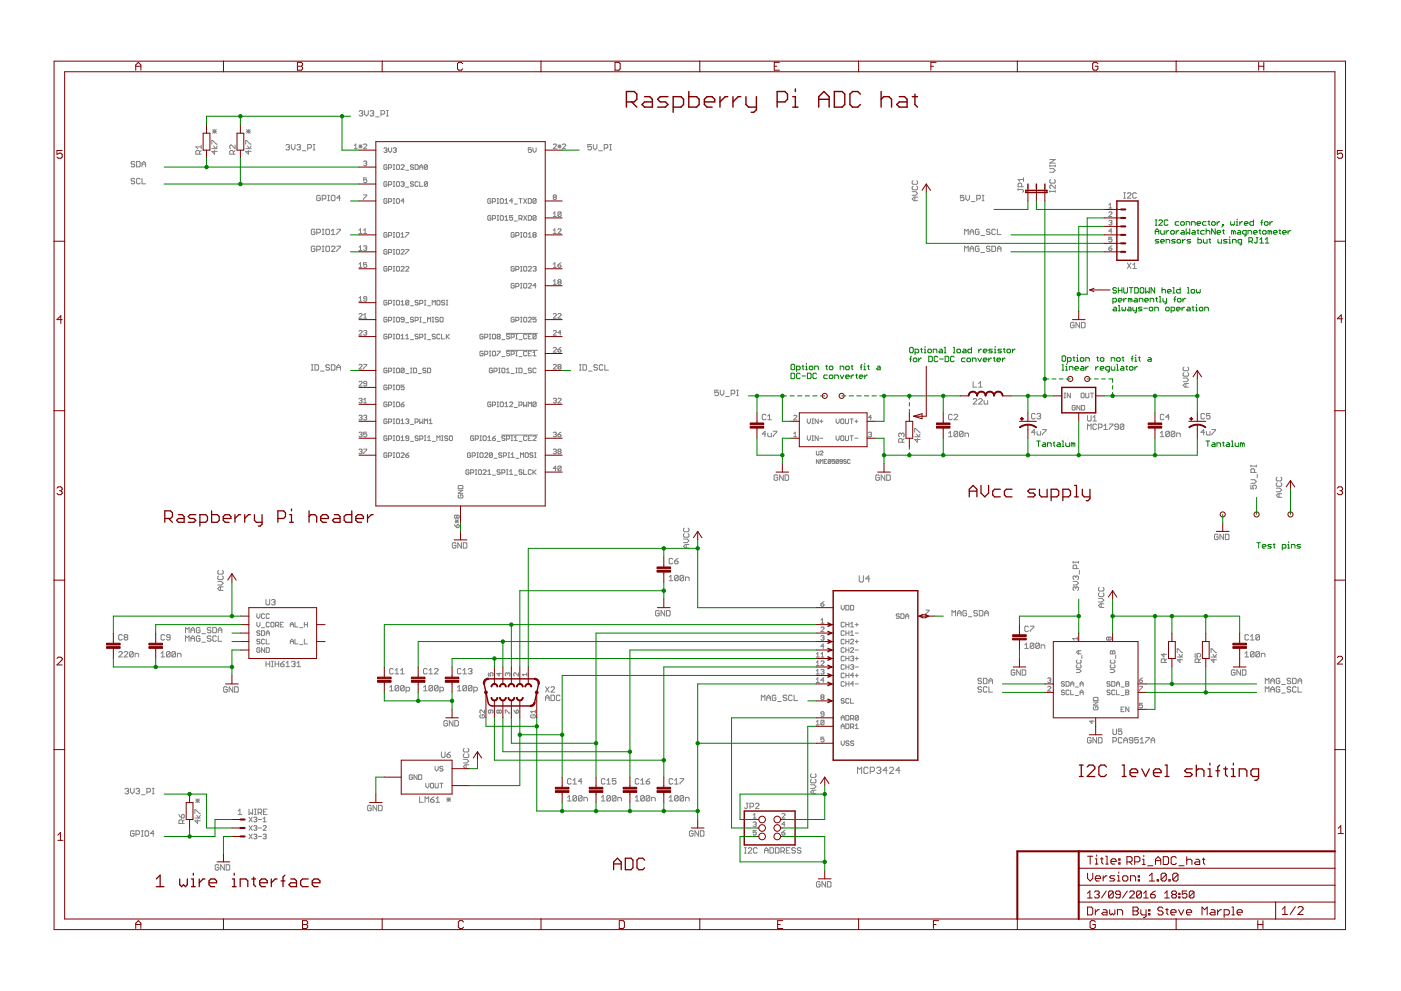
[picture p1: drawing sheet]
<svg xmlns="http://www.w3.org/2000/svg" width="420mm" height="297mm" viewBox="0 0 420 297" stroke-linecap="round" stroke-linejoin="round" font-family="sans-serif">
<g fill="none" stroke="#808080" stroke-width=".3">
<path d="M63.8 38.8l1.1 1.1M63.8 39.4h1.1M64.3 38.8v1.1M64.9 38.8l-1.1 1.1M74 39.4h1M74 38.8l1 1.1M74.5 38.8v1.1M75 38.8l-1 1.1M107.7 33.4l.3-.3h.5l.3 .3-.3 .6M108.3 34h.2M108.5 34l.3 .2-.3 .6h-.5l-.3-.3M109.3 33.1v1.1l.6 .6 .5-.6v-1.1"/>
<path d="M111 33.4l.3-.3h.5l.3 .3-.3 .6M111.5 34h.3M111.8 34l.3 .2-.3 .6h-.5l-.3-.3M112.6 35h1.1M114.3 34.2h.8l.3-.2v-.6l-.3-.3h-.8v1.7M115.9 33.1h.5M115.9 34.8h.5M116.2 33.1v1.7M40.4 48.7l-.3-.3h-.5l-.3 .5 .3 .3h.5l.3 .5-.3 .3h-.5l-.3-.3M40.4 53.7l-.3-.2h-.5l-.3 .2 .3 .6h.5l.3 .2-.3 .6h-.5l-.3-.3M41 48.4h.8l.2 .3v1l-.2 .3h-.8zM42 53.7l-.2-.2h-.6l-.2 .2v1.1l.2 .3h.6l.2-.3"/>
<path d="M42.6 50v-1.1l.5-.5 .6 .5v1.1M42.6 49.2h1.1M42.6 53.5v1.6h1.1M59.8 46.2v-.8l-.3-.3h-.5l-.3 .3v.8h1.6M60.3 45.1l-.5 .6M60.3 44h-1.6l.6 .6M60.3 43.5v1.1M63.5 44.6h1.7M63.5 43.2v-1.1h.3l1.1 1.1h.3M64.1 43.8l.5 .8 .6-.8M64.3 45.1v1.1l-.8-.8h1.7M70 46.2v-.8l-.3-.3h-.5l-.3 .3v.8h1.6"/>
<path d="M70.5 43.5v1.1l-1.1-1.1h-.2l-.3 .3v.5l.3 .3M70.5 45.1l-.5 .6M73.7 44.6h1.6M73.7 43.2v-1.1h.3l1 1.1h.3M74.2 43.8l.6 .8 .5-.8M74.5 45.1v1.1l-.8-.8h1.6M85.7 43.6l.3-.3h.6l.2 .3-.2 .5M86.3 44.1h.3M86.6 44.1l.2 .3-.2 .5h-.6l-.3-.2M87.4 43.3v1.1l.5 .5 .6-.5v-1.1M89 43.6l.3-.3h.5l.3 .3-.3 .5M89.6 44.1h.2"/>
<path d="M89.8 44.1l.3 .3-.3 .5h-.5l-.3-.2M90.7 45.2h1M92.3 44.4h.8l.3-.3v-.5l-.3-.3h-.8v1.6M93.9 43.3h.6M93.9 44.9h.6M94.2 43.3v1.6M96.1 58.8l-.3-.3h-.5l-.3 .3v1.1l.3 .3h.5l.3-.3v-.5h-.6M96.6 59.6h.9l.2-.2v-.6l-.2-.3h-.9v1.7M98.3 58.5h.5M98.6 58.5v1.7M99.4 58.8l.2-.3h.6l.3 .3v1.1l-.3 .3h-.6l-.2-.3zM102.1 59.4h-1.1l.8-.9v1.7"/>
<path d="M106.2 43.6l.5-.4v1.4M106.2 44.6h1M107.7 43.4l.9 .9M107.7 43.9h.9M108.1 43.4v.9M108.6 43.4l-.9 .9M109.1 43.4l.2-.2 .7 .2-.9 1.2h.9M109.1 48.5l.6-.2 .3 .2-.3 .5M109.1 58.4h.9l-.9 1.4M109.5 49h.2M109.7 49l.3 .2-.3 .5-.6-.3M110 53.3h-.9v.7l.4-.2 .5 .2-.3 .7-.6-.2"/>
<path d="M115.1 44.5l.7-.2 .3 .2-.3 .5M115.6 45h.2M115.8 45l.3 .2-.3 .5-.7-.2M116.1 49.6l-.3-.2-.7 .2v.9l.3 .3 .7-.3v-.4h-.5M116.1 54.7l-.3-.2-.7 .2v.9l.3 .3 .7-.3v-.4h-.5M116.1 59.8l-.3-.3-.7 .3v.9l.3 .2 .7-.2v-.5h-.5M116.5 44.3v.9l.5 .5 .5-.5v-.9M116.5 50.3h.7l.3-.2-.3-.7h-.7v1.4M116.5 55.4h.7l.3-.2-.3-.7h-.7v1.4M117.9 44.5l.7-.2 .3 .2-.3 .5M117.9 49.4h.5M117.9 50.8h.5"/>
<path d="M117.9 54.5h.5M117.9 55.9h.5M117.9 59.5h.5M118.2 49.4v1.4M118.2 54.5v1.4M118.2 59.5v1.4M118.4 45h.2M118.6 45l.3 .2-.3 .5-.7-.2M119.1 49.4l.7 .2v.9l-.2 .3-.7-.3v-.9zM119.1 54.5l.7 .2v.9l-.2 .3-.7-.3v-.9zM119.1 59.5l.7 .3v.9l-.2 .2-.7-.2v-.9zM120.3 49.6l.2-.2 .7 .2-.9 1.2h.9"/>
<path d="M120.3 54.7l.7-.2 .2 .2-.2 .5M120.7 55.2h.3M121 55.2l.2 .2-.2 .5-.7-.3M121.7 51h.9M121.7 56.1h.9M124 49.6l-.7-.2-.2 .4 .7 .3 .2 .4-.2 .3-.7-.3M124 54.7l-.7-.2-.2 .4 .7 .3 .2 .4-.2 .3-.7-.3M124.5 49.4h.7l.2 .2v.9l-.2 .3h-.7zM125.4 54.7l-.2-.2-.7 .2v.9l.2 .3 .7-.3M125.9 50.1h.9M125.9 50.8v-1l.4-.4 .5 .4v1M125.9 54.5v1.4h.9"/>
<path d="M128.2 49.6l-.2-.2-.7 .2v.9M128.2 49.6v.9l-.2 .3-.7-.3M128.2 54.7v.9l-.2 .3-.7-.3M128.2 54.7l-.2-.2-.7 .2v.9M128.2 49.6l-.9 .9M128.2 54.7l-.9 .9M147.2 59.8l-.2-.3-.7 .3v.9l.7 .2 .2-.7h-.5M149.1 59.5h.4M149.3 59.5v1.4M150.2 59.5l.8 .3v.9l-.3 .2-.7-.2v-.9zM155.6 59.5h1M156.1 59.5v1.4"/>
<path d="M157 59.5l1 1.4M158 59.5l-1 1.4M158.4 59.5h.7l.3 .3v.9l-.3 .2h-.7zM159.4 44.3h-1v.7l.7-.2 .3 .7-.3 .2-.7-.2M159.8 44.3v.9l.5 .5 .5-.5v-.9M160.8 59.8l-.7-.3-.3 .3v.9M160.8 59.8v.9l-.3 .2-.7-.2M160.8 59.8l-1 .9M165.9 43.4l.3-.2 .7 .2-1 1.2h1M166.2 59.1l-.3-.2 .3-.5 .7 .3-.3 .4M166.2 59.1l-.3 .3 .3 .4 .7-.2-.3-.5M166.2 59.1h.4"/>
<path d="M167.3 43.9h1M167.3 43.4l1 .9M167.8 43.4v.9M168.3 43.4l-1 .9M168.7 43.4l.3-.2 .7 .2-1 1.2h1M177.4 43.3h-1.1v.8l.5-.3 .6 .3v.6l-.3 .2h-.5l-.3-.2M177.9 43.3v1.1l.6 .5 .5-.5v-1.1M179.6 45.2h1.1M181.2 44.4h.8l.3-.3v-.5l-.3-.3h-.8v1.6M182.8 43.3h.6M182.8 44.9h.6M183.1 43.3v1.6"/>
<path d="M273.6 57.4h1l.6 .6-.6 .5h-1M273.8 55.8l-.2 .3v.5l.2 .3h1.1l.3-.3v-.5l-.3-.3M273.8 54.2l-.2 .2v.6l.2 .2h1.1l.3-.2v-.6l-.3-.2M274.4 59.1v1.1M275.2 59.1h-1.1l-.5 .5 .5 .6h1.1M289.1 58.5h-1.1v.9l.6-.3 .5 .3v.5l-.3 .3h-.5l-.3-.3M289.6 58.5v1.1l.6 .6 .5-.6v-1.1M292.9 59.6h.8l.3-.2v-.6l-.3-.3h-.8v1.7M294.6 58.5h.5M294.8 58.5v1.7M305.3 56.8h1.4l.2 .3-.2 .5M305.3 56.5v.6"/>
<path d="M306.4 56v-.8l-.3-.3h-.5l-.3 .3v.8h1.6M306.9 53.8h-1.6l.5 .6M306.9 53.3v1.1M314.8 57.4h1.7M314.8 49.4v.6M314.8 57.1v.5M314.8 50.5h1.1l.6 .6-.6 .5h-1.1M314.8 49.7h1.7M314.8 47.8h1.7l-1.7 1.1h1.7M315.1 53.8l-.3 .3v.5l.3 .3h1.1l.3-.3v-.5l-.3-.3M316.5 49.4v.6M316.5 55.5v1l-1.1-1-.6 .2v.6l.3 .2"/>
<path d="M316.5 57.1v.5M337 59.4h.5M337 57.8h.5M337.3 57.8v1.6M338.1 58l.3-.2h.5l.3 .2v.3l-1.1 1.1h1.1M340.8 58l-.2-.2h-.6l-.3 .2v1.1l.3 .3h.6l.2-.3M94.4 69l-.2-.3h-.6l-.2 .3v1.1l.2 .2h.6l.2-.2v-.6h-.5M94.4 74l-.2-.2h-.6l-.2 .2v1.1l.2 .3h.6l.2-.3v-.5h-.5M95 69.8h.8l.3-.3v-.5l-.3-.3h-.8v1.6M95 74.9h.8l.3-.3v-.6l-.3-.2h-.8v1.6M96.6 68.7h.6M96.6 70.3h.6"/>
<path d="M96.6 73.8h.6M96.6 75.4h.6M96.9 68.7v1.6M96.9 73.8v1.6M97.7 69l.3-.3h.6l.2 .3v1.1l-.2 .2h-.6l-.3-.2zM97.7 74l.3-.2h.6l.2 .2v1.1l-.2 .3h-.6l-.3-.3zM98.3 60.2h.5M99.4 70.3h1.1M99.4 74l.2-.2h.6l.3 .2v.3l-1.1 1.1h1.1M99.4 69.2l.5-.5v1.6M101 68.7h1.1l-1.1 1.6M101 73.8h1.1l-1.1 1.6"/>
<path d="M107.7 69l.4-.4v1.4M107.7 74.1l.4-.4v1.4M107.7 79.2l.4-.5v1.4M107.7 70h.9M107.7 75.1h.9M109.1 73.9l.6-.2 .3 .2-.3 .5M109.1 70h.9M109.1 69l.4-.4v1.4M109.5 74.4h.2M109.7 74.4l.3 .2-.3 .5-.6-.3M110 78.7h-.9v.7l.4-.2 .5 .2-.3 .7-.6-.2M116.1 69.9l-.3-.2-.7 .2v1l.3 .2 .7-.2v-.5h-.5"/>
<path d="M116.1 75l-.3-.2-.7 .2v.9l.3 .3 .7-.3v-.4h-.5M116.5 60.5h.7l.3-.3-.3-.7h-.7v1.4M116.5 70.6h.7l.3-.2-.3-.7h-.7v1.4M116.5 75.7h.7l.3-.2-.3-.7h-.7v1.4M117.9 60.9h.5M117.9 69.7h.5M117.9 71.1h.5M117.9 74.8h.5M117.9 76.2h.5M117.9 79.9h.5M118.2 69.7v1.4M118.2 74.8v1.4"/>
<path d="M118.2 79.9v1.4M119.1 69.7l.7 .2v1l-.2 .2-.7-.2v-1zM119.1 74.8l.7 .2v.9l-.2 .3-.7-.3v-.9zM119.1 79.9l.7 .2v.9l-.2 .3-.7-.3v-.9zM120.3 75l.2-.2 .7 .2-.9 1.2h.9M120.3 71.1h.9M120.3 70.2l.4-.5v1.4M121.2 60.2h-.9l.7-.7v1.4M121.7 69.7h.9l-.9 1.4M121.7 74.8h.9l-.9 1.4M147.2 64.9l-.2-.3-.7 .3v.9l.7 .2 .2-.7h-.5M147.7 60.5h.7l.2-.7-.2-.3h-.7v1.4"/>
<path d="M147.7 65.6h.7l.2-.7-.2-.3h-.7v1.4M149.1 60.9h.4M149.1 64.6h.4M149.1 66h.4M149.3 64.6v1.4M150.2 64.6l.8 .3v.9l-.3 .2-.7-.2v-.9zM151.4 60.9h1M151.4 60l.5-.5v1.4M151.4 65.1l.5-.5v1.4M151.4 66h1M153.8 60.2h-1l.7-.7v1.4M153.8 64.6h-1v.7l.7-.2 .3 .7-.3 .2-.7-.2"/>
<path d="M154.2 61.2h1M154.2 69.9l-.2-.2-.7 .2v1l.7 .2 .2-.7h-.4M154.2 66.3h1M154.7 70.6h.7l.2-.2-.2-.7h-.7v1.4M155.6 65.6h.7l.3-.3-.3-.7h-.7v1.4M156.1 65.6l.5 .4M156.1 69.7h.5M156.1 71.1h.5M156.1 79.9h.5M156.3 69.7v1.4M156.3 79.9v1.4M157 64.6l1 1.4"/>
<path d="M157.3 69.7l.7 .2v1l-.3 .2-.7-.2v-1zM157.3 79.9l.7 .2v.9l-.3 .3-.7-.3v-.9zM158 64.6l-1 1.4M158.4 64.6h.7l.3 .3v.9l-.3 .2h-.7zM158.4 71.1h1M158.4 70.2l.5-.5v1.4M160.1 70.4l-.3-.2 .3-.5 .7 .2-.3 .5M160.1 70.4l-.3 .2 .3 .5 .7-.2-.3-.5M160.1 70.4h.4M160.8 64.9l-.7-.3-.3 .3v.9M160.8 64.9v.9l-.3 .2-.7-.2M160.8 64.9l-1 .9"/>
<path d="M165.9 64l.5-.5v1.4M165.9 69l.5-.4v1.4M165.9 79.2l.5-.5v1.4M165.9 64.9h1M165.9 70h1M167.3 79.4h.7l.3 .5-.7 .2zM167.3 68.8l.3-.2 .7 .2-1 1.2h1M168.3 63.7v1l-.3 .2-.7-.2M168.3 63.7l-.7-.2-.3 .2v1M168.3 63.7l-1 1M168.3 78.7l-1 .7M289.3 70.3v-1.6l.5 .5 .6-.5v1.6"/>
<path d="M289.3 75.4v-1.6l.5 .5 .6-.5v1.6M290.9 70.3v-1.1l.5-.5 .6 .5v1.1M290.9 75.4v-1.1l.5-.5 .6 .5v1.1M290.9 69.5h1.1M290.9 74.6h1.1M291.3 60.4h1.1M293.6 74l-.2-.2h-.6l-.3 .2v1.1l.3 .3h.6l.2-.3v-.5h-.5M293.6 69l-.2-.3h-.6l-.3 .3v1.1l.3 .2h.6l.2-.2v-.6h-.5M294.2 70.6h1.1M294.2 75.7h1.1M294.6 60.2h.5M296.9 74l-.3-.2h-.5l-.3 .2 .3 .6h.5l.3 .3-.3 .5h-.5l-.3-.3"/>
<path d="M296.9 69l-.3-.3h-.5l-.3 .3 .3 .5h.5l.3 .3-.3 .5h-.5l-.3-.2M297.5 73.8h.8l.2 .2v1.1l-.2 .3h-.8zM298.5 69l-.2-.3h-.6l-.2 .3v1.1l.2 .2h.6l.2-.2M299.1 68.7v1.6h1.1M299.1 75.4v-1.1l.5-.5 .6 .5v1.1M299.1 74.6h1.1M332.5 63.7l.3-.2 .7 .2-1 1.2h1M332.5 61.4l.5-.4v1.4M332.5 74.4h.7l.3 .4-.7 .3zM332.5 66.3l.7-.3 .3 .3-.3 .4M332.5 62.4h1M333 66.7h.2"/>
<path d="M333.2 66.7l.3 .3-.3 .4-.7-.2M333.5 71.1h-1v.7l.5-.2 .5 .2-.3 .7-.7-.2M333.5 69.3h-1l.7-.7v1.4M333.5 73.7l-1 .7M338.1 78.8l1.1 1.7M339.2 78.8l-1.1 1.7M339.7 79.4l.6-.6v1.7M107.7 89.4l.4-.5v1.4M107.7 80.1h.9M107.7 99.3l.2-.2 .7 .2-.9 1.2h.9M107.7 90.3h.9M107.7 94.2l.2-.2 .7 .2-.9 1.2h.9"/>
<path d="M109.1 99.3l.6-.2 .3 .2-.3 .5M109.1 94.4l.4-.4v1.4M109.1 95.4h.9M109.5 99.8h.2M109.7 99.8l.3 .2-.3 .5-.6-.3M110 89.6h-.7l-.2-.2 .2-.5 .7 .2v1l-.3 .2-.6-.2M116.1 80.1l-.3-.2-.7 .2v.9l.3 .3 .7-.3v-.4h-.5M116.1 90.3l-.3-.3-.7 .3v.9l.3 .2 .7-.2v-.5h-.5M116.1 95.3l-.3-.2-.7 .2v1l.3 .2 .7-.2v-.5h-.5M116.5 80.8h.7l.3-.2-.3-.7h-.7v1.4M116.5 91h.7l.3-.3-.3-.7h-.7v1.4M116.5 96h.7l.3-.2-.3-.7h-.7v1.4"/>
<path d="M117.9 81.3h.5M117.9 90h.5M117.9 91.4h.5M117.9 95.1h.5M117.9 96.5h.5M118.2 90v1.4M118.2 95.1v1.4M119.1 90l.7 .3v.9l-.2 .2-.7-.2v-.9zM119.1 95.1l.7 .2v1l-.2 .2-.7-.2v-1zM120.3 80.1l.2-.2 .7 .2-.9 1.2h.9M120.3 90.5l.4-.5v1.4M120.3 91.4h.9"/>
<path d="M121.2 95.8h-.7l-.2-.2 .2-.5 .7 .2v1l-.2 .2-.7-.2M121.7 80.1l.2-.2 .7 .2-.9 1.2h.9M121.7 96.7h.9M122.6 90.3v.9l-.2 .2-.7-.2M122.6 90.3l-.7-.3-.2 .3v.9M122.6 90.3l-.9 .9M123.1 91.7h.9M124 95.3l-.7-.2-.2 .5 .7 .2 .2 .5-.2 .2-.7-.2M124.5 96h.7l.2-.7-.2-.2h-.7v1.4M125.4 90.3l-.7-.3-.2 .5 .7 .2 .2 .5-.2 .2-.7-.2M125.9 91h.7l.2-.7-.2-.3h-.7v1.4M125.9 95.1h.4"/>
<path d="M125.9 96.5h.4M126.1 95.1v1.4M126.8 96.7h.9M127.3 90h.4M127.3 91.4h.4M127.5 90v1.4M128.2 96.5v-1.4l.5 .5 .5-.5v1.4M128.2 91.7h1M129.6 91.4v-1.4l.5 .5 .5-.5v1.4M129.6 95.1h.5M129.6 96.5h.5M129.9 95.1v1.4"/>
<path d="M131 90.3l.3-.3 .7 .3v.9l-.3 .2-.7-.2zM131.5 95.3l-.2-.2-.7 .2 .2 .5 .7 .2-.2 .5-.7-.2M132.2 95.1l.7 .2v1l-.2 .2-.7-.2v-1zM133.3 90.3l-.6-.3-.3 .5 .7 .2 .2 .5-.2 .2-.7-.2M133.8 90h.5M133.8 91.4h.5M134.1 90v1.4M151.8 99.9h9.4M154.2 85.2l-.2-.3-.7 .3v.9l.7 .2 .2-.7h-.4M154.2 80.1l-.2-.2-.7 .2v.9l.7 .3 .2-.7h-.4M154.2 95.3l-.2-.2-.7 .2v1l.7 .2 .2-.7h-.4M154.7 80.8h.7l.2-.2-.2-.7h-.7v1.4"/>
<path d="M154.7 85.9h.7l.2-.3-.2-.7h-.7v1.4M154.7 96h.7l.2-.2-.2-.7h-.7v1.4M156.1 81.3h.5M156.1 84.9h.5M156.1 86.3h.5M156.1 95.1h.5M156.1 96.5h.5M156.3 84.9v1.4M156.3 95.1v1.4M157.3 84.9l.7 .3v.9l-.3 .2-.7-.2v-.9zM157.3 95.1l.7 .2v1l-.3 .2-.7-.2v-1zM158.4 80.1l.3-.2 .7 .2-1 1.2h1"/>
<path d="M158.4 85.2l.3-.3 .7 .3-1 1.1h1M158.4 95.3l.3-.2 .7 .2-1 1.2h1M159.8 80.1l.7-.2 .3 .2-.3 .5M160.3 80.6h.2M160.5 80.6l.3 .2-.3 .5-.7-.3M160.8 95.1h-1v.7l.5-.2 .5 .2-.3 .7-.7-.2M160.8 85.6h-1l.7-.7v1.4M165.9 94.2l.3-.2 .7 .2-1 1.2h1M165.9 99.3l.3-.2 .7 .2-1 1.2h1M165.9 84.3l.5-.5v1.4M165.9 80.1h1M165.9 85.2h1"/>
<path d="M167.3 94.2l.3-.2 .7 .2-1 1.2h1M167.6 84.5l-.3-.2 .3-.5 .7 .3-.3 .4M167.6 84.5l-.3 .3 .3 .4 .7-.2-.3-.5M167.6 84.5h.4M168.3 99.8h-1l.7-.7v1.4M322.1 96.9l-.2-.3h-.6l-.2 .3v1.1l.2 .3h.6l.2-.3v-.5h-.5M323.8 96.6v1.7l-1.1-1.7v1.7M324.3 96.6h.8l.3 .3v1.1l-.3 .3h-.8zM339.7 80.5h1.1M93.4 111h.5M93.4 109.3h.5M93.6 109.3v1.7"/>
<path d="M94.4 109.3h.9l.2 .3v1.1l-.2 .3h-.9zM96.1 111.2h1.1M98.8 109.6l-.2-.3h-.6l-.3 .3 .3 .6h.6l.2 .2-.2 .6h-.6l-.3-.3M99.4 109.3h.8l.3 .3v1.1l-.3 .3h-.8zM101 111v-1.1l.5-.6 .6 .6v1.1M101 110.2h1.1M107.7 109.5l.2-.3 .7 .3-.9 1.1h.9M107.7 114.5l.2-.2 .7 .2-.9 1.2h.9M107.7 119.6l.7-.2 .2 .2-.2 .5M109.1 109.2h.9l-.9 1.4M109.1 119.8l.4-.4v1.4M110 115h-.7l-.2-.2 .2-.5 .7 .2v1l-.3 .2-.6-.2"/>
<path d="M116.1 100.4l-.3-.2-.7 .2v.9l.3 .3 .7-.3v-.4h-.5M116.1 110.6l-.3-.3-.7 .3v.9l.3 .2 .7-.2v-.5h-.5M116.1 115.7l-.3-.3-.7 .3v.9l.3 .2 .7-.2v-.5h-.5M116.5 101.1h.7l.3-.2-.3-.7h-.7v1.4M116.5 111.3h.7l.3-.3-.3-.7h-.7v1.4M116.5 116.4h.7l.3-.3-.3-.7h-.7v1.4M117.9 100.2h.5M117.9 101.6h.5M117.9 110.3h.5M117.9 111.7h.5M117.9 115.4h.5M117.9 116.8h.5"/>
<path d="M118.2 100.2v1.4M118.2 110.3v1.4M118.2 115.4v1.4M118.9 100.4l.2-.2 .7 .2v.9l-.2 .3-.7-.3zM119.1 110.3l.7 .3v.9l-.2 .2-.7-.2v-.9zM119.1 115.4l.7 .3v.9l-.2 .2-.7-.2v-.9zM120.3 100.6l.4-.4v1.4M120.3 101.6h.9M121.2 110.6v.9l-.2 .2-.7-.2M121.2 115.4h-.9v.7l.4-.2 .5 .2-.2 .7-.7-.2M121.2 110.6l-.7-.3-.2 .3v.9M121.2 110.6l-.9 .9"/>
<path d="M121.7 101.6h.9M121.7 100.6l.4-.4v1.4M121.7 112h.9M123.1 101.8h.9M123.1 110.3h.4M123.1 111.7h.4M123.3 110.3v1.4M124 110.3h.7l.2 .3v.9l-.2 .2h-.7zM125.4 100.4l-.7-.2-.2 .4 .7 .3 .2 .4-.2 .3-.7-.3M125.4 112h.9M125.9 101.1h.7l.2-.7-.2-.2h-.7v1.4M127.3 100.2h.4"/>
<path d="M127.3 101.6h.4M127.5 100.2v1.4M127.7 110.6l-.7-.3-.2 .5 .7 .2 .2 .5-.2 .2-.7-.2M128.2 110.3h.7l.3 .3v.9l-.3 .2h-.7zM128.2 101.8h1M130.6 100.4l-.3-.2-.7 .2 .3 .5 .7 .2-.3 .5-.7-.3M132 100.4l-.3-.2-.7 .2v.9l.3 .3 .7-.3M132.4 100.2v1.4h.9M133.8 100.2v1.4M134.1 100.9l.7 .7M134.8 100.2l-1 .9M144.9 100.4l-.3-.2-.7 .2v.9l.7 .3 .3-.7h-.5"/>
<path d="M144.9 105.5l-.3-.2-.7 .2v.9l.7 .3 .3-.7h-.5M145.4 101.1h.6l.3-.2-.3-.7h-.6v1.4M145.4 106.2h.6l.3-.2-.3-.7h-.6v1.4M146.7 100.2h.5M146.7 101.6h.5M146.7 105.3h.5M146.7 106.7h.5M147 100.2v1.4M147 105.3v1.4M147.7 100.4l.2-.2 .7 .2v.9l-.2 .3-.7-.3zM147.7 105.5l.2-.2 .7 .2v.9l-.2 .3-.7-.3zM147.7 110.6l-.3-.3-.7 .3v.9l.7 .2 .3-.7h-.5"/>
<path d="M148.1 111.3h.7l.3-.7-.3-.3h-.7v1.4M149.1 105.3h.9l-.9 1.4M149.3 100.9l-.2-.3 .2-.4 .7 .2-.2 .5M149.3 100.9l-.2 .2 .2 .5 .7-.3-.2-.4M149.3 100.9h.5M149.5 110.3h.5M149.5 111.7h.5M149.8 110.3v1.4M150.5 101.8h.9M150.5 106.9h.9M150.7 110.3l.7 .3v.9l-.2 .2-.7-.2v-.9zM151.8 105h9.4"/>
<path d="M151.9 110.8l.5-.5v1.4M151.9 111.7h.9M152.8 100.4l-.7-.2-.2 .4 .7 .3 .2 .4-.2 .3-.7-.3M152.8 105.5l-.7-.2-.2 .4 .7 .3 .2 .4-.2 .3-.7-.3M153.3 101.1h.7l.2-.2-.2-.7h-.7v1.4M153.3 106.2h.7l.2-.2-.2-.7h-.7v1.4M153.3 112h.9M154.7 100.2h.5M154.7 101.6h.5M154.7 105.3h.5M154.7 106.7h.5M154.7 110.3h.5"/>
<path d="M154.7 111.7h.5M154.9 100.2v1.4M154.9 105.3v1.4M154.9 110.3v1.4M155.6 110.3h.7l.3 .3v.9l-.3 .2h-.7zM155.6 101.8h1M155.6 106.9h1M157 112h1M158 100.4l-.3-.2-.7 .2v.9l.3 .3 .7-.3M158 105.5l-.3-.2-.7 .2v.9l.3 .3 .7-.3M158.4 100.9h.5M158.4 106h.5"/>
<path d="M159.4 100.2h-1v1.4h1M159.4 105.3h-1v1.4h1M159.4 110.6l-.7-.3-.3 .5 .7 .2 .3 .5-.3 .2-.7-.2M159.8 106.7h1M159.8 105.7l.5-.4v1.4M160.8 100.4l-.7-.2-.3 .2v.9M160.8 110.6l-.3-.3-.7 .3v.9l.3 .2 .7-.2M160.8 100.4v.9l-.3 .3-.7-.3M160.8 100.4l-1 .9M165.9 104.4l.3-.3 .7 .3-1 1.1h1M165.9 109.5l.3-.3 .7 .3-1 1.1h1M165.9 119.6l.7-.2 .3 .2-.3 .5"/>
<path d="M167.3 119.6l.3-.2 .7 .2-1 1.2h1M167.3 104.8h.7l.3 .5-.7 .2zM167.6 109.9l-.3-.2 .3-.5 .7 .3-.3 .4M167.6 109.9l-.3 .3 .3 .4 .7-.2-.3-.5M167.6 109.9h.4M168.3 104.1l-1 .7M173.8 111h.5M173.8 109.3h.5M174 109.3v1.7M174.8 109.3h.9l.2 .3v1.1l-.2 .3h-.9zM176.5 111.2h1.1M179.2 109.6l-.3-.3h-.5l-.3 .6 .3 .3h.5l.3 .5-.3 .3h-.5l-.3-.3"/>
<path d="M180.8 109.6l-.2-.3h-.6l-.3 .3v1.1l.3 .3h.6l.2-.3M181.4 109.3v1.7h1.1M215.5 116.9h-1.1v.9l.5-.3 .6 .3v.5l-.3 .3h-.6l-.2-.3M216 116.9v1.1l.5 .6 .6-.6v-1.1M217.6 118.9h1.1M219.3 118h.8l.3-.2v-.6l-.3-.3h-.8v1.7M220.9 116.9h.5M220.9 118.6h.5M221.2 116.9v1.7M291.8 114.4v1.6h1.1M291.8 119.8l.3-.3h.6l.2 .3v.2l-1.1 1.1h1.1M293.5 116h1.1"/>
<path d="M293.5 119.8l.3-.3h.5l.3 .3v.2l-1.1 1.1h1.1M293.5 115l.5-.6v1.6M319.1 119.2h.5M319.1 117.8h.5M319.4 117.8v1.4M321 117.8v1.4l-.9-1.4v1.4M324.4 117.8l.7 .3v.9l-.2 .2-.7-.2v-.9zM325.6 117.8v1.2l.2 .2 .7-.2v-1.2M327 117.8h1M327.5 117.8v1.4M354.8 113.3h1.1l.5 .6-.5 .5h-1.1M355.1 111.7l-.3 .3v.5l.3 .3h1.1l.2-.3v-.5l-.2-.3"/>
<path d="M355.1 110l-.3 .3v.5l.3 .3h1.1l.2-.3v-.5l-.2-.3M355.6 115v1M356.4 115h-1l-.6 .5 .6 .5h1M107.7 134.9l.7-.3 .2 .3-.2 .4M107.7 129.8l.7-.3 .2 .3-.2 .4M107.7 124.7l.7-.2 .2 .2-.2 .5M108.1 120.1h.3M108.1 125.2h.3M108.1 130.2h.3M108.1 135.3h.3M108.4 130.2l.2 .3-.2 .4-.7-.2M108.4 120.1l.2 .2-.2 .5-.7-.3"/>
<path d="M108.4 125.2l.2 .2-.2 .5-.7-.3M108.4 135.3l.2 .3-.2 .4-.7-.2M109.1 124.7l.6-.2 .3 .2-.3 .5M109.1 134.6h.9l-.9 1.4M109.1 120.8h.9M109.5 125.2h.2M109.7 125.2l.3 .2-.3 .5-.6-.3M110 129.5h-.9v.7l.4-.2 .5 .2-.3 .7-.6-.2M116.1 130.9l-.3-.3h-.4l-.3 .3v.9l.3 .3 .7-.3v-.4h-.5M116.1 120.7l-.3-.2-.7 .2v1l.3 .2 .7-.2v-.5h-.5M116.1 125.8l-.3-.2-.7 .2v.9l.3 .3 .7-.3v-.4h-.5M116.1 136l-.3-.3-.7 .3v.9l.3 .2 .7-.2v-.5h-.5"/>
<path d="M116.5 121.4h.7l.3-.7-.3-.2h-.7v1.4M116.5 126.5h.7l.3-.7-.3-.2h-.7v1.4M116.5 131.6h.7l.3-.2-.3-.8h-.7v1.5M116.5 136.7h.7l.3-.7-.3-.3h-.7v1.4M117.9 120.5h.5M117.9 121.9h.5M117.9 125.6h.5M117.9 127h.5M117.9 130.6h.5M117.9 132.1h.5M117.9 135.7h.5M117.9 137.1h.5"/>
<path d="M118.2 120.5v1.4M118.2 125.6v1.4M118.2 130.6v1.5M118.2 135.7v1.4M118.9 136l.2-.3 .7 .3v.9l-.2 .2-.7-.2zM119.1 120.5l.7 .2v1l-.2 .2-.7-.2v-1zM119.1 125.6l.7 .2v.9l-.2 .3-.7-.3v-.9zM119.1 130.6h.5l.2 .3v.9l-.2 .3-.7-.3v-.9zM120.3 121.2h.7l.2 .5-.7 .2zM120.3 136l.2-.3 .7 .3-.9 1.1h.9M120.3 126l.4-.4v1.4M120.3 131.1l.4-.5v1.5"/>
<path d="M120.3 127h.9M120.3 132.1h.9M121.2 120.5l-.9 .7M121.7 125.8l.7-.2 .2 .2-.2 .5M121.7 136.4h.7l.2 .5-.7 .2zM122.1 126.3h.3M122.4 126.3l.2 .2-.2 .5-.7-.3M122.6 131.4h-.7l-.2-.3 .2-.5h.5l.2 .3v.9l-.2 .3-.7-.3M122.6 135.7l-.9 .7M123.1 127.2h.9M123.1 132.3h.9M124.5 126.5h.7l.2-.7-.2-.2h-.7v1.4"/>
<path d="M125.4 130.9l-.2-.3h-.5l-.2 .5 .7 .3 .2 .4-.2 .3-.7-.3M125.9 125.6v1.4l.4-.5 .5 .5v-1.4M125.9 131.6h.7l.2-.2-.2-.8h-.7v1.5M127.3 127v-1.4l.4 .4 .5-.4v1.4M127.3 130.6h.4M127.3 132.1h.4M127.5 130.6v1.5M128.2 131.1l.5-.5v1.5M128.2 132.1h1M128.7 126l.5-.4v1.4M128.7 127h.9M129.6 132.3h1"/>
<path d="M131 132.1v-1.5l.5 .5 .5-.5v1.5M132.4 130.6h.5M132.4 132.1h.5M132.7 130.6v1.5M134.3 130.9l-.2-.3h-.5l-.2 .5 .7 .3 .2 .4-.2 .3-.7-.3M135 130.6h.5l.2 .3v.9l-.2 .3-.7-.3v-.9zM141.1 136l-.2-.3-.7 .3v.9l.2 .2 .7-.2v-.5h-.4M141.6 136.7h.7l.2-.7-.2-.3h-.7v1.4M142.1 130.9l-.3-.3h-.4l-.3 .3v.9l.3 .3 .7-.3v-.4h-.5M142.5 131.6h.7l.3-.2-.3-.8h-.7v1.5M143 135.7h.5M143 137.1h.5"/>
<path d="M143.2 135.7v1.4M143.9 136l.3-.3 .7 .3v.9l-.3 .2-.7-.2zM143.9 130.6h.5M143.9 132.1h.5M144.2 130.6v1.5M145.1 130.6h.5l.2 .3v.9l-.2 .3-.7-.3v-.9zM145.4 136l.2-.3 .7 .3-.9 1.1h.9M146.3 132.1h.9M146.3 131.1l.4-.5v1.5M147.2 120.7l-.2-.2-.7 .2v1l.7 .2 .2-.7h-.5M147.7 121.4h.7l.2-.7-.2-.2h-.7v1.4M147.7 131.4h.7l.2 .4-.7 .3z"/>
<path d="M147.7 136v.9l-.3 .2-.7-.2M147.7 136l-.3-.3-.7 .3v.9M147.7 136l-1 .9M148.1 137.4h1M148.6 130.6l-.9 .8M149.1 120.5h.4M149.1 121.9h.4M149.1 132.3h.9M149.3 120.5v1.4M150 120.7l.2-.2 .8 .2v1l-.3 .2-.7-.2zM150.4 130.4h10.8M150.5 136l-.7-.3-.3 .5 .7 .2 .3 .5-.3 .2-.7-.2"/>
<path d="M151 136.7h.7l.2-.7-.2-.3h-.7v1.4M151.4 130.9l-.2-.3h-.5l-.2 .5 .7 .3 .2 .4-.2 .3-.7-.3M151.4 121l.5-.5v1.4M151.4 121.9h1M151.9 131.6h.7l.2-.2-.2-.8h-.7v1.5M152.4 135.7h.4M152.4 137.1h.4M152.6 135.7v1.4M152.8 120.7l.3-.2 .7 .2-1 1.2h1M153.3 136.2l.5-.5v1.4M153.3 130.6h.5M153.3 132.1h.5"/>
<path d="M153.3 137.1h.9M153.5 130.6v1.5M154.2 131.1l.5-.5v1.5M154.2 132.1h1M154.2 122.1h1M154.7 137.4h.9M155.6 121.4h.7l.3-.2-.3-.7h-.7v1.4M155.6 132.3h1M156.1 137.1v-1.4l.5 .5 .4-.5v1.4M157 120.5v1.4l.5-.5 .5 .5v-1.4M157.5 136l.2-.3 .7 .3v.9l-.2 .2-.7-.2zM158 130.9l-.3-.3h-.4l-.3 .3v.9l.3 .3 .7-.3"/>
<path d="M158.4 121.9v-1.4l.5 .5 .5-.5v1.4M158.4 131.4h.5M159.4 130.6h-1v1.5h1M159.8 136l-.7-.3-.2 .5 .7 .2 .2 .5-.2 .2-.7-.2M159.8 130.9l.3-.3h.4l.3 .3-1 1.2h1M160.3 135.7h.5M160.3 137.1h.5M160.5 135.7v1.4M160.8 120.7l-.7-.2-.3 .2v1M160.8 120.7v1l-.3 .2-.7-.2M160.8 120.7l-1 1M165.9 129.8l.7-.3 .3 .3-.3 .4"/>
<path d="M165.9 134.9l.7-.3 .3 .3-.3 .4M166.4 120.1h.2M166.4 130.2h.2M166.4 135.3h.2M166.6 130.2l.3 .3-.3 .4-.7-.2M166.6 120.1l.3 .2-.3 .5-.7-.3M166.6 135.3l.3 .3-.3 .4-.7-.2M167.3 130.2h.7l.3 .5-.7 .2zM167.6 135.3l-.3 .3 .3 .4 .7-.2-.3-.5M167.6 135.3l-.3-.2 .3-.5 .7 .3-.3 .4M167.6 135.3h.4M168.3 139.9l-.7-.2-.3 .2v1"/>
<path d="M168.3 139.9v1l-.3 .2-.7-.2M168.3 129.5l-1 .7M168.3 139.9l-1 1M229.7 130.1h-1.1l.8-.8v1.6M229.7 124.5l-.3-.3h-.5l-.3 .3v1l.3 .3h.5l.3-.3M230.3 129.8v.8l.2 .3h.8v-1.1M230.3 125.8h1M230.3 124.7l.5-.5v1.6M231.9 129.3h1.1v.2l-1.1 1.1v.3M238 130.9h1M238 124.7l.3-.2 .7 .2-1 1.2h1M238 130l.5-.5v1.4"/>
<path d="M242.1 125.6v.9l.5 .5 .4-.5v-.9M242.1 130.6v1l.5 .5 .4-.5v-1M243.5 125.6h.5M243.5 127h.5M243.5 130.6h.5M243.5 132.1h.5M243.7 125.6v1.4M243.7 130.6v1.5M244.8 135.2v1l.2 .2 .6-.2v-1M245.4 125.6v1.4l-.9-1.4v1.4M245.4 130.6v1.5l-.9-1.5v1.5M245.6 137.8v1.1l-.8-1.1v1.1"/>
<path d="M245.9 126.3h.9M245.9 131.4h.9M246 138.9v-1.1l.4 .3 .4-.3v1.1M246 135.4l.2-.2 .6 .2-.8 1h.8M246.3 125.8v.9M247.2 138.3h.4M247.9 137.8h-.7v1.1h.7M249.1 137.9l-.6-.1-.2 .1v.8M249.1 137.9v.8l-.2 .2-.6-.2M249.1 137.9l-.8 .8M250.3 137.8h-.8v.5l.4-.2 .4 .2-.2 .6-.6-.2M250.7 130.6v1l.5 .5 .5-.5v-1"/>
<path d="M250.7 125.6v.9l.5 .5 .5-.5v-.9M251.5 137.9l-.6-.1-.2 .1v.8M251.5 137.9v.8l-.2 .2-.6-.2M251.5 137.9l-.8 .8M252.1 125.8l.3-.2 .7 .2v.9l-.3 .3-.7-.3zM252.4 130.6h.4l.3 .3v.9l-.3 .3-.7-.3v-.9zM252.6 138.3l-.8-.2 .3-.3 .5 .1v.8l-.2 .2-.6-.2M253.5 130.6v1.2l.3 .3 .7-.3v-1.2M253.5 125.6v1.1l.3 .3 .7-.3v-1.1M253.8 137.9l-.2-.1-.6 .1 .2 .4 .6 .2-.2 .4-.6-.2M255 125.6h.9M255 130.6h.9"/>
<path d="M255 137.9l-.2-.1-.6 .1v.8l.2 .2 .6-.2M255.4 125.6v1.4M255.4 130.6v1.5M256.3 126.3h1M256.3 131.4h1M256.8 125.8v.9M260.4 129.8l.7-.3 .3 .3-.3 .4M260.9 130.2h.2M261.1 130.2l.3 .3-.3 .4-.7-.2M261.4 125.2h-1l.7-.7v1.4M270.3 130.1l-.2-.3-.6 .3v.5l.3 .3M270.3 130.1l.3-.3 .5 .3v.5l-.2 .3"/>
<path d="M270.3 130.1v.3M270.6 132.5v-.8l-.3-.2h-.5l-.3 .2v.8h1.6M271.1 131.5l-.5 .5M274.3 129.5v-1h.3l1.1 1h.2M274.3 130.9h1.6M274.9 130.1l.5 .8 .5-.8M275.1 131.5v1l-.8-.8h1.6M284.5 130.9h1.1M284.5 129.8l.5-.5v1.6M285.6 124.5l-.3-.3h-.5l-.3 .3v1l.3 .3h.5l.3-.3M286.1 124.5l.3-.3h.5l.3 .3v.2l-1.1 1.1h1.1M287.2 129.5v1.1l-.3 .3h-.5l-.3-.3"/>
<path d="M287.2 129.5l-.3-.2h-.5l-.3 .2v1.1M287.2 129.5l-1.1 1.1M288.8 129.5v1.1l-.2 .3h-.6l-.2-.3M288.8 129.5l-.2-.2h-.6l-.2 .2v1.1M288.8 129.5l-1 1.1M289.4 130.9v-1.1h.8l.3 .3v.8M295.1 120v.8l.3 .3h.8v-1.1M310.5 129.6h-1.1l.8-.8v1.6M310.5 124.2l-.3-.3h-.6l-.2 .3v1.1l.2 .3h.6l.3-.3M311 129.3v.8l.3 .3h.8v-1.1M311 124.2l.3-.3h.5l.3 .3-.3 .6M311.6 124.8h.2"/>
<path d="M311.8 124.8l.3 .2-.3 .6h-.5l-.3-.3M312.6 128.8h1.1v.2l-1.1 1.1v.3M322.5 121.8l-.3-.3-.7 .3v.9l.3 .2 .7-.2v-.5h-.5M323.9 121.5v1.4l-1-1.4v1.4M324.4 121.5h.7l.2 .3v.9l-.2 .2h-.7zM326.1 124.6v1.3l.3 .3h.5l.3-.3v-1.3M326.1 128.7v-1.6l.6 .6 .5-.6v1.6M327.8 125.1l.5-.5v1.6M327.8 126.2h1M328.8 127.4l-.2-.3h-.6l-.2 .3v1.1l.2 .2h.6l.2-.2M329.4 128.2h.8l.3-.3v-.5l-.3-.3h-.8v1.6M331 128.7h1.1"/>
<path d="M331 127.7l.6-.6v1.6M332.7 127.1h1.1v.3l-1.1 1.1v.2M335.4 127.9h-.8l-.3-.2 .3-.6h.5l.3 .3v1.1l-.3 .2h-.5l-.3-.2M337 127.4v1.1l-.2 .2h-.6l-.2-.2M337 127.4l-.2-.3h-.6l-.2 .3v1.1M337 127.4l-1 1.1M348 129.8l.5-.5v1.6M348 130.9h1.1M349.1 124.5l-.3-.3h-.6l-.2 .3v1l.2 .3h.6l.3-.3M350.7 129.5v1.1l-.3 .3h-.5l-.3-.3M350.7 129.5l-.3-.2h-.5l-.3 .2v1.1M350.7 129.5l-1.1 1.1"/>
<path d="M350.7 125h-1.1l.8-.8v1.6M352.3 129.5v1.1l-.2 .3h-.6l-.3-.3M352.3 129.5l-.2-.2h-.6l-.3 .2v1.1M352.3 129.5l-1.1 1.1M352.9 130.9v-1.1h.8l.3 .3v.8M361.3 129.6h-1.1l.8-.8v1.6M361.3 124.2l-.3-.3h-.6l-.2 .3v1.1l.2 .3h.6l.3-.3M361.8 129.3v.8l.3 .3h.8v-1.1M362.9 123.9h-1.1v.9l.8-.3 .3 .3v.5l-.3 .3h-.5l-.3-.3M363.4 128.8h1.1v.2l-1.1 1.1v.3M375.1 139.7h1.7M375.1 139.4v.6"/>
<path d="M376.8 139.4v.6M136.3 157.2l.7 1M136.5 155.8l1 .9M136.5 156.3h1M137 154.6l.2-.2 .5 .2-.2 .7-.5-.2M137 154.6v.5M137 155.8v.9M137 154.6l-.2-.2-.5 .2 .2 .7 .5-.2M137.2 157.2l.5 .3-.2 .7h-.5v-.7zM137.4 145.8l.2-.3h1l.2 .3v.7h-1.4zM137.4 146.9h1.4l-1.4 1h1.4M137.5 155.8l-1 .9"/>
<path d="M137.6 148.3l-.2 .3 .2 .7h1l.2-.3-.2-.7h-.5v.5M140.7 141l-.3-.2-.7 .2v1l.3 .2 .7-.2v-.5h-.5M141.1 141.7h.7l.3-.7-.3-.2h-.7v1.4M142.5 140.8h.5M142.5 142.2h.5M142.8 140.8v1.4M143.5 141l.2-.2 .7 .2v1l-.2 .2-.7-.2zM144.9 141l.2-.2 .7 .2-.9 1.2h.9M146.3 141.3l.4-.5v1.4M146.3 142.2h.9M147.7 142.4h.9M150 141l-.7-.2-.2 .5 .7 .2 .2 .5-.2 .2-.7-.2"/>
<path d="M150.5 141.7h.7l.2-.7-.2-.2h-.7v1.4M151.9 140.8h.5M151.9 142.2h.5M152.1 140.8v1.4M152.8 141.3l.5-.5v1.4M152.8 142.2h1M154.2 142.4h1M156.6 141l-.3-.2-.7 .2 .3 .5 .7 .2-.3 .5-.7-.2M157 140.8v1.4h1M159.4 141l-.3-.2-.7 .2v1l.3 .2 .7-.2M159.8 140.8v1.4M160.1 141.5l.7 .7"/>
<path d="M160.8 140.8l-1 .9M166.9 140.4h-1l.7-.7v1.4M205.3 159.9l-.3 .3v.5l.3 .3h1l.3-.3v-.5l-.3-.3M205.3 158.3l-.3 .3v.5l.3 .3h1l.3-.3v-.5l-.3-.3M233.3 142.6l-.3-.3h-.6l-.2 .3v1.1l.2 .3h.6l.3-.3v-.5h-.6M234.9 142.3v1.7l-1.1-1.7v1.7M235.4 142.3h.8l.3 .3v1.1l-.3 .3h-.8zM263.7 142.6l-.2-.3h-.6l-.3 .3v1.1l.3 .3h.6l.2-.3v-.5h-.5M265.4 142.3v1.7l-1.1-1.7v1.7M265.9 142.3h.8l.3 .3v1.1l-.3 .3h-.8zM375.1 145.4v1.1h.9l-.3-.5 .3-.6h.5l.3 .3v.5l-.3 .3M375.1 143.8h1.1l.6 .5-.6 .6h-1.1"/>
<path d="M376.2 141.6v-.8l-.2-.3h-.6l-.3 .3v.8h1.7M377 142.2v1M382.8 146.3h1.1l.5 .6-.5 .5h-1.1M383 144.7l-.2 .3v.5l.2 .3h1.1l.3-.3v-.5l-.3-.3M383 143.1l-.2 .2v.6l.2 .2h1.1l.3-.2v-.6l-.3-.2M383.6 148v1.1M384.4 148h-1.1l-.5 .5 .5 .6h1.1M65.3 174.3h1.1l.5 .5-.5 .5h-1.1M65.6 172.6l-.3 .3v.5l.3 .3h1.1l.2-.3v-.5l-.2-.3M65.6 171l-.3 .3v.5l.3 .3h1.1l.2-.3v-.5l-.2-.3M66.1 175.9v1.1M66.9 175.9h-1.1l-.5 .5 .5 .6h1.1"/>
<path d="M79.8 179.7v1.3l.3 .3h.5l.3-.3v-1.3M81.4 180l.3-.3h.5l.3 .3-.3 .5M136.7 162.9l-.2-.2h-.6l-.2 .2v1.1l.2 .3h.6l.2-.3v-.5h-.5M138.4 162.7v1.6l-1.1-1.6v1.6M138.9 162.7h.8l.3 .2v1.1l-.3 .3h-.8zM200.7 173l.5-.6v1.7M200.7 174.1h1.1M201.8 167.6l-.3-.2h-.6l-.2 .2v1.1l.2 .3h.6l.3-.3M202.3 168.2h.8l.3 .5-.3 .3h-.5l-.3-.3zM203.4 172.7l-.3-.3h-.5l-.3 .3v1.1M203.4 172.7v1.1l-.3 .3h-.5l-.3-.3M203.4 172.7l-1.1 1.1"/>
<path d="M203.4 167.4l-1.1 .8M205 161.6h1.1l.5 .5-.5 .5h-1.1M205 172.7l-.2-.3h-.6l-.3 .3v1.1M205 172.7v1.1l-.2 .3h-.6l-.3-.3M205 172.7l-1.1 1.1M205.6 174.1v-1.1h.8l.3 .2v.9M205.8 163.2v1.1M206.6 163.2h-1.1l-.5 .5 .5 .6h1.1M257.7 172.6v1.5l.3 .4h.6l.3-.4v-1.5M260.9 173.5h-1.3l.9-.9v1.9M321.8 174.3h1.1l.5 .5-.5 .5h-1.1M321.8 168.3v.5"/>
<path d="M321.8 168.5h1.6M322.6 172.9l.3-.3 .5 .3v.5l-.2 .3M322.6 176.2l-.3-.3-.5 .3v.5l.3 .3M322.6 176.2l.3-.3 .5 .3v.5l-.2 .3M322.6 172.9l-.3-.3-.5 .3v.5l.3 .3M322.6 172.9v.3M322.6 176.2v.2M322.9 170.4v-.8l-.3-.2h-.5l-.3 .2v.8h1.6M323.4 168.3v.5M323.7 171v1.1M329.4 179.3h1.1l.5 .6-.5 .5h-1.1M329.7 177.7l-.3 .3v.5l.3 .3h1.1l.2-.3v-.5l-.2-.3"/>
<path d="M329.7 176.1l-.3 .2v.6l.3 .3h1.1l.2-.3v-.6l-.2-.2M365.3 160.4l-.3-.3h-.5l-.3 .3v1.1l.3 .3h.5l.3-.3v-.6h-.5M366.9 160.1v1.7l-1-1.7v1.7M367.5 160.1h.8l.3 .3v1.1l-.3 .3h-.8zM35.6 195.6l.3-.3h.5l.3 .3v.2l-1.1 1.1h1.1M36.7 190.5l-.3-.3h-.5l-.3 .3v1.1l.3 .2h.5l.3-.2M37.2 195.6l.3-.3h.5l.3 .3v.2l-1.1 1.1h1.1M37.5 191l-.3-.2 .3-.6h.5l.3 .3-.3 .5M37.5 191l-.3 .3 .3 .5h.5l.3-.2-.3-.6M37.5 191h.5M39.9 195.6v1.1l-.2 .2h-.6l-.2-.2M39.9 195.6l-.2-.3h-.6l-.2 .3v1.1"/>
<path d="M39.9 195.6l-1 1.1M40.5 196.9v-1.1h.8l.3 .3v.8M48.3 196.9h1.1M48.3 195.8l.5-.5v1.6M49.4 190.5l-.3-.3h-.5l-.3 .3v1.1l.3 .2h.5l.3-.2M51 195.6v1.1l-.3 .2h-.5l-.3-.2M51 195.6l-.3-.3h-.5l-.3 .3v1.1M51 191h-.8l-.3-.2 .3-.6h.5l.3 .3v1.1l-.3 .2h-.5l-.3-.2M51 195.6l-1.1 1.1M52.6 195.6v1.1l-.2 .2h-.6l-.2-.2M52.6 195.6l-.2-.3h-.6l-.2 .3v1.1M52.6 195.6l-1 1.1"/>
<path d="M53.2 196.9v-1.1h.8l.3 .3v.8M55.6 189.7v-1.6l.6 .5 .5-.5v1.6M55.6 192.2v-1.6l.6 .5 .5-.5v1.6M57.3 191.4h1.1M57.3 189.7v-1.1l.5-.5 .6 .5v1.1M57.3 192.2v-1.1l.5-.5 .6 .5v1.1M57.3 188.9h1.1M60 190.9l-.3-.3h-.5l-.3 .3v1.1l.3 .2h.5l.3-.2v-.6h-.6M60 188.3l-.3-.2h-.5l-.3 .2v1.1l.3 .3h.5l.3-.3v-.5h-.6M60.5 192.5h1.1M60.5 189.9h1.1M63.3 190.9l-.3-.3h-.6l-.2 .3 .2 .5h.6l.3 .3-.3 .5h-.6l-.2-.2"/>
<path d="M63.3 188.3l-.3-.2h-.6l-.2 .2 .2 .6h.6l.3 .2-.3 .6h-.6l-.2-.3M63.8 188.1h.8l.3 .2v1.1l-.3 .3h-.8zM64.9 190.9l-.3-.3h-.5l-.3 .3v1.1l.3 .2h.5l.3-.2M65.4 190.6v1.6h1.1M65.4 189.7v-1.1l.6-.5 .5 .5v1.1M65.4 188.9h1.1M77 184v.9l.5 .5 .5-.5v-.9M77 186.5v1l.5 .4 .5-.4v-1M78 189.3l-.3-.2-.7 .2 .3 .5 .7 .2-.3 .5-.7-.3M78 191.8l-.3-.2-.7 .2 .3 .5 .7 .2-.3 .5-.7-.2M78 194.4l-.3-.3-.7 .3v.9l.3 .2 .7-.2v-.5h-.5M78.4 189.1h.7l.3 .2v.9l-.3 .3h-.7z"/>
<path d="M78.4 188.2h1M79.4 184.2l-.3-.2-.7 .2v.9l.3 .3 .7-.3M79.4 191.8l-.3-.2-.7 .2v1l.3 .2 .7-.2M79.4 194.1v1.4l-1-1.4v1.4M79.8 198.2v1.6M79.8 199h1.1M79.8 194.1h.7l.3 .3v.9l-.3 .2h-.7zM79.8 189.8h1M79.8 191.6v1.4h1M79.8 190.5v-1l.5-.4 .5 .4v1M80.8 186.8l-.3-.3-.7 .3v.9l.3 .2 .7-.2M80.8 184.2l-.3-.2-.7 .2v.9l.3 .3 .7-.3"/>
<path d="M80.9 198.2v1.6M81.2 186.8l.3-.3 .7 .3v.9l-.3 .2-.7-.2zM81.4 199.8h.6M81.4 198.2h.6M81.7 198.2v1.6M82 180.5h.2M82.2 180.5l.3 .3-.3 .5h-.5l-.3-.3M82.5 199h1.1M82.5 198.2v1.6M82.6 187.5h.7l.3-.7-.3-.3h-.7v1.4M83.1 187.5l.5 .4M83.6 198.2v1.6"/>
<path d="M84.1 187.2h.4M84.2 199h.8l.2 .6-.2 .2h-.6l-.2-.2zM85 186.5h-.9v1.4h.9M85.2 198.2l-1 .8M85.8 199.8h1.1M85.8 198.8l.5-.6v1.6M87.1 193v-.9l.4-.5 .5 .5v.9M87.1 187.2h.9M87.1 192.3h.9M87.1 187.9v-.9l.4-.5 .5 .5v.9M87.4 198.5l.3-.3h.5l.3 .3-.3 .5M88 199h.2"/>
<path d="M88.2 199l.3 .3-.3 .5h-.5l-.3-.2M88.5 186.5v1.4h.9M88.5 191.6v1.4h.9M89.1 199.8h1M89.1 198.8l.5-.6v1.6M89.9 193.2h.9M89.9 188.2h.9M91.3 187.2h.9M91.3 191.6v1.4h.9M91.3 186.5v1.4M92.2 186.5v1.4M197.7 183.2l-.3-.2h-.5l-.3 .2v1.1l.3 .3h.5l.3-.3v-.5h-.6"/>
<path d="M199.3 183v1.6l-1.1-1.6v1.6M199.9 183h.8l.3 .2v1.1l-.3 .3h-.8zM244.8 197h.9M244.8 196l.5-.4v1.4M244.8 198.6l.5-.5v1.4M244.8 199.5h.9M246.2 197h.9M246.2 181h.7l.2 .5-.7 .2zM246.2 188.2l.2-.3 .7 .3-.9 1.1h.9M246.2 190.7l.7-.2 .2 .2-.2 .5M246.2 198.3l.2-.2 .7 .2-.9 1.2h.9M246.2 185.9l.5-.5v1.4"/>
<path d="M246.2 196l.5-.4v1.4M246.2 186.8h.9M246.7 191.2h.2M246.9 191.2l.2 .2-.2 .5-.7-.3M247.1 180.3l-.9 .7M247.1 193.7h-.9l.7-.7v1.4M252.3 181.4v1l.4 .4 .5-.4v-1M253.2 199.5l-.2-.3-.7 .3v.9l.2 .2 .7-.2M253.2 196.9l-.2-.2-.7 .2v.9l.2 .3 .7-.3M253.2 186.8l-.2-.3-.7 .3v.9l.2 .2 .7-.2M253.2 189.3l-.2-.2-.7 .2v.9l.2 .3 .7-.3M253.2 191.8l-.2-.2-.7 .2v1l.2 .2 .7-.2"/>
<path d="M253.2 194.4l-.2-.3-.7 .3v.9l.2 .2 .7-.2M253.7 181.4h.7l.2 .3v.9l-.2 .2h-.7zM253.7 186.5v1.4M253.7 189.1v1.4M253.7 191.6v1.4M253.7 194.1v1.4M253.7 196.7v1.4M253.7 199.2v1.4M253.7 187.2h.9M253.7 189.8h.9M253.7 192.3h.9M253.7 194.8h.9"/>
<path d="M253.7 197.4h.9M253.7 199.9h.9M254.6 186.5v1.4M254.6 189.1v1.4M254.6 191.6v1.4M254.6 194.1v1.4M254.6 196.7v1.4M254.6 199.2v1.4M255.1 181.4h.7l.2 .3v.9l-.2 .2h-.7zM255.1 196.9l.7-.2 .2 .2-.2 .5M255.1 191.8l.2-.2 .7 .2-.9 1.2h.9M255.1 194.4l.2-.3 .7 .3-.9 1.1h.9"/>
<path d="M255.1 199.5l.7-.3 .2 .3-.2 .4M255.1 187.9h.9M255.1 187l.4-.5v1.4M255.1 189.5l.4-.4v1.4M255.1 190.5h.9M255.5 197.4h.3M255.5 199.9h.3M255.8 199.9l.2 .3-.2 .4-.7-.2M255.8 197.4l.2 .2-.2 .5-.7-.3M256.5 187.2h.9M256.5 189.8h.9M256.5 192.3h.9"/>
<path d="M256.5 194.8h.9M256.5 197.4h.9M256.5 199.9h.9M256.9 186.8v.9M256.9 191.8v1M256.9 196.9v.9M269.7 184.2l-.2-.2-.7 .2 .2 .5 .7 .2-.2 .5-.7-.3M270.2 184h.7l.2 .2v.9l-.2 .3h-.7zM271.6 185.4v-1l.5-.4 .4 .4v1M271.6 184.7h.9M277.7 182.9h.9l-.9 1.4M285.5 184.6v-1.6l.5 .5 .6-.5v1.6"/>
<path d="M287.1 183.8h1.1M287.1 184.6v-1.1l.6-.5 .5 .5v1.1M289.9 183.2l-.3-.2h-.6l-.2 .2v1.1l.2 .3h.6l.3-.3v-.5h-.6M290.4 184.9h1.1M293.1 183.2l-.2-.2h-.6l-.3 .2 .3 .6h.6l.2 .3-.2 .5h-.6l-.3-.3M293.7 183h.8l.3 .2v1.1l-.3 .3h-.8zM295.3 184.6v-1.1l.6-.5 .5 .5v1.1M295.3 183.8h1.1M307.3 193.3l.6-.5v1.6M307.3 194.4h1.1M308.4 187.9l-.3-.2h-.5l-.3 .2v1.1l.3 .3h.5l.3-.3M309 187.7h1v.2l-1 1.1v.3"/>
<path d="M310 193v1.1l-.2 .3h-.6l-.2-.3M310 193l-.2-.2h-.6l-.2 .2v1.1M310 193l-1 1.1M311.7 193v1.1l-.3 .3h-.5l-.3-.3M311.7 193l-.3-.2h-.5l-.3 .2v1.1M311.7 193l-1.1 1.1M312.3 194.4v-1.1h.8l.2 .3v.8M323 199.3l-.2 .2 .2 .7h1l.2-.2-.2-.7M323 197.8l-.2 .3 .2 .7h1l.2-.3-.2-.7M323.1 191.4h-1.4l.5 .5M323.1 190.9v1M323.5 195.1v.9"/>
<path d="M324.2 195.1h-.9l-.5 .4 .5 .5h.9M324.4 196.4v1M330.2 181v1.1M331 181h-1l-.6 .5 .6 .6h1M332.5 191.2l-.2-.3-.4 .3 .2 .7 .4-.3M332.5 191.2l.3-.3 .4 .3-.2 .7-.5-.3M332.5 191.2v.4M333 195.3l.2-.2 .5 .2 .4-.2 .3 .2v.7h-1.4zM333.2 199.3l-.2 .2 .2 .7h.9l.3-.2-.3-.7M333.2 197.8l-.2 .3 .2 .7h.9l.3-.3-.3-.7M333.7 195.3v.7M334.6 196.4v1"/>
<path d="M349.1 195.9v1l-.8-.8h1.6M349.3 198.6v-.8l-.2-.3h-.6l-.2 .3v.8h1.6M349.9 197.5l-.6 .5M353 196.9h1.7M353 195.6v-1.1h.3l1.1 1.1h.3M353.6 196.1l.5 .8 .6-.8M353.9 197.5v1.1l-.9-.8h1.7M358.4 195.9v1h.8l-.3-.8 .3-.2h.6l.2 .2v.6l-.2 .2M359.5 198.6v-.8l-.3-.3h-.5l-.3 .3v.8h1.6M360 197.5l-.5 .5M363.2 196.9h1.6M363.2 195.6v-1.1h.3l1.1 1.1h.2"/>
<path d="M363.7 196.1l.6 .8 .5-.8M364 197.5v1.1l-.8-.8h1.6M373.4 195.8l.5-.5v1.6M373.4 196.9h1.1M374.5 190.5l-.3-.3h-.6l-.2 .3v1.1l.2 .2h.6l.3-.2M375 191.8h1.1M375 190.8l.5-.6v1.6M376.1 195.6v1.1l-.3 .2h-.5l-.3-.2M376.1 195.6l-.3-.3h-.5l-.3 .3v1.1M376.1 195.6l-1.1 1.1M377.7 195.6v1.1l-.2 .2h-.6l-.3-.2M377.7 195.6l-.2-.3h-.6l-.3 .3v1.1"/>
<path d="M377.7 190.5l-.2-.3h-.6l-.3 .3v1.1M377.7 190.5v1.1l-.2 .2h-.6l-.3-.2M377.7 195.6l-1.1 1.1M377.7 190.5l-1.1 1.1M378.3 196.9v-1.1h.8l.3 .3v.8M68.2 206.1l-.3-.3h-.5l-.3 .3v1.1l.3 .3h.5l.3-.3v-.5h-.6M69.8 205.8v1.7l-1.1-1.7v1.7M70.4 205.8h.8l.2 .3v1.1l-.2 .3h-.8zM116.9 206l.5-.5v1.6M116.9 207.1h1M117.9 200.6l-.2-.2h-.6l-.2 .2v1.1l.2 .3h.6l.2-.3M118.5 202h1.1"/>
<path d="M118.5 200.9l.5-.5v1.6M119.6 205.7v1.1l-.3 .3h-.5l-.3-.3M119.6 205.7l-.3-.2h-.5l-.3 .2v1.1M119.6 205.7l-1.1 1.1M120.1 202h1.1M120.1 200.9l.6-.5v1.6M121.2 205.7v1.1l-.3 .3h-.5l-.3-.3M121.2 205.7l-.3-.2h-.5l-.3 .2v1.1M121.2 205.7l-1.1 1.1M121.8 207.1h.8l.3-.3v-.5l-.3-.3h-.8v1.6M127 207.1h1.1M127 206l.6-.5v1.6"/>
<path d="M128.1 200.6l-.3-.2h-.5l-.3 .2v1.1l.3 .3h.5l.3-.3M128.7 200.9l.5-.5v1.6M128.7 202h1.1M129.8 205.7v1.1l-.3 .3h-.6l-.2-.3M129.8 205.7l-.3-.2h-.6l-.2 .2v1.1M129.8 205.7l-1.1 1.1M130.3 200.6l.3-.2h.5l.3 .2v.3l-1.1 1.1h1.1M131.4 205.7v1.1l-.3 .3h-.5l-.3-.3M131.4 205.7l-.3-.2h-.5l-.3 .2v1.1M131.4 205.7l-1.1 1.1M131.9 207.1h.8l.3-.3v-.5l-.3-.3h-.8v1.6M134.2 216.3l-.3-.3h-.5l-.3 .3v1l.3 .3h.5l.3-.3v-.5h-.5"/>
<path d="M135.8 216v1.6l-1.1-1.6v1.6M136.4 216h.8l.3 .3v1l-.3 .3h-.8zM137.2 207.1h1.1M137.2 206l.5-.5v1.6M138.3 200.6l-.3-.2h-.5l-.3 .2v1.1l.3 .3h.5l.3-.3M138.8 202h1.1M138.8 200.9l.6-.5v1.6M139.9 205.7v1.1l-.3 .3h-.5l-.3-.3M139.9 205.7l-.3-.2h-.5l-.3 .2v1.1M139.9 205.7l-1.1 1.1M140.5 200.6l.2-.2h.6l.2 .2-.2 .6M141 201.2h.3"/>
<path d="M141.3 201.2l.2 .3-.2 .5h-.6l-.2-.3M141.5 205.7v1.1l-.2 .3h-.6l-.2-.3M141.5 205.7l-.2-.2h-.6l-.2 .2v1.1M141.5 205.7l-1 1.1M142.1 207.1h.8l.3-.3v-.5l-.3-.3h-.8v1.6M144.1 214.2l-.2 .3 .2 .7h1l.2-.3-.2-.7h-.5v.5M145.3 212.8v1l-.9-1-.5 .3 .2 .7M146.5 201.7v.9h.7l-.3-.5 .3-.4 .6 .2-.2 .7M147.2 212.8v.7l-.3 .3-.4-.3 .2-.7h.9l.2 .3-.2 .7M149.7 213.1l-.2-.3-.5 .3 .2 .7 .5-.3M149.7 213.1l.2-.3 .5 .3-.2 .7-.5-.3M149.7 201.7v.9l-.7-.7h1.4"/>
<path d="M149.7 213.1v.4M151.5 213.8v-1l1.4 1M152.2 201.9l-.2-.2-.5 .2 .3 .7M152.2 201.9l.3-.2 .4 .2-.2 .7M152.2 201.9v.2M154.1 212.8l.7 1M154.8 213.1l.4-.3 .3 .7-.7 .3zM155.5 201.7v.9l-1-.9-.4 .2 .2 .7M158 201.7v.9M158 202.1h-1.4l.5 .5M159.4 214.2l-.2 .3 .2 .7h.9l.2-.3-.2-.7h-.4v.5M160.5 213.3h-1.3l.4 .5"/>
<path d="M160.5 212.8v1M163.6 210v-1.1l.5-.5 .6 .5v1.1M163.6 209.2h1.1M163.6 205.8l1.1 1.7M164.7 205.8l-1.1 1.7M165.2 208.4h.9l.2 .2v1.1l-.2 .3h-.9zM165.2 206.1l.3-.3h.6l.2 .3v.3l-1.1 1.1h1.1M168 208.6l-.3-.2h-.6l-.2 .2v1.1l.2 .3h.6l.3-.3M228.3 210v-1.6l.6 .5 .5-.5v1.6M230 209.2h1M230 210v-1.1l.5-.5 .5 .5v1.1M232.7 208.6l-.3-.2h-.5l-.3 .2v1.1l.3 .3h.5l.3-.3v-.5h-.6"/>
<path d="M233.2 210.3h1.1M236 208.6l-.3-.2h-.6l-.2 .5 .2 .3h.6l.3 .5-.3 .3h-.6l-.2-.3M237.6 208.6l-.3-.2h-.5l-.3 .2v1.1l.3 .3h.5l.3-.3M238.1 208.4v1.6h1.1M244.8 216.3l.5-.4v1.4M244.8 204.6h.9M244.8 201.1l.5-.5v1.4M244.8 203.6l.5-.4v1.4M244.8 202h.9M244.8 217.3h.9M246.2 200.9l.7-.3 .2 .3-.2 .4M246.4 209l-.2-.3 .2-.4 .7 .2-.2 .5"/>
<path d="M246.4 209l-.2 .2 .2 .5 .7-.3-.2-.4M246.4 209h.5M246.7 201.3h.2M246.9 201.3l.2 .3-.2 .4-.7-.2M247.1 214h-.7l-.2-.2 .2-.5 .7 .3v.9l-.2 .2-.7-.2M247.1 203.9h-.9l.7-.7v1.4M247.1 216.1l-.2-.2-.7 .2v.9M247.1 216.1v.9l-.2 .3-.7-.3M247.1 216.1l-.9 .9M252.3 218.4v-.9l.4-.5 .5 .5v.9M252.3 215.9v-1l.4-.4 .5 .4v1M252.3 215.2h.9"/>
<path d="M252.3 217.7h.9M253.2 204.5l-.2-.2-.7 .2v1l.2 .2 .7-.2M253.2 202l-.2-.2-.7 .2v.9l.2 .3 .7-.3M253.2 209.6l-.7-.2-.2 .4 .7 .3 .2 .4-.2 .3-.7-.3M253.7 205h.9M253.7 217h.7l.2 .2v1l-.2 .2h-.7zM253.7 201.8v1.4M253.7 204.3v1.4M253.7 214.5h.7l.2 .2v.9l-.2 .3h-.7zM253.7 202.5h.9M254.6 209.6l-.2-.2-.7 .2v.9l.2 .3 .7-.3M254.6 201.8v1.4"/>
<path d="M254.6 204.3v1.4M255.1 209.4v1.4h.9M255.1 215.4h.7l.2-.7-.2-.2h-.7v1.4M255.1 217.9h.7l.2-.7-.2-.2h-.7v1.4M255.5 215.4l.5 .5M255.5 217.9l.5 .5M256 205h-.9l.7-.7v1.4M256 202.5h-.9l.7-.7v1.4M256.5 205h.9M256.5 217.5l.4-.5v1.4M256.5 202.5h.9M256.5 218.4h.9"/>
<path d="M256.9 202v.9M257.4 214.7l-.7-.2-.2 .2v.9M257.4 214.7v.9l-.2 .3-.7-.3M257.4 214.7l-.9 .9M294.4 206.1l-.3-.3h-.5l-.3 .3 .3 .6h.5l.3 .2-.3 .6h-.5l-.3-.3M294.4 203.6l-.3-.3h-.5l-.3 .3 .3 .5h.5l.3 .3-.3 .5h-.5l-.3-.2M294.9 203.3h.8l.3 .3v1.1l-.3 .2h-.8zM296 206.1l-.3-.3h-.5l-.3 .3v1.1l.3 .3h.5l.3-.3M296.6 205.8v1.7h1M296.6 204.1h1M296.6 204.9v-1.1l.5-.5 .5 .5v1.1M304.4 201l-.3-.2h-.5l-.3 .2v1.1l.3 .3h.5l.3-.3v-.5h-.6"/>
<path d="M306 200.8v1.6l-1.1-1.6v1.6M306.6 200.8h.8l.2 .2v1.1l-.2 .3h-.8zM314.2 206l.2-.3 .7 .3-.9 1.1h.9M314.2 203.4l.7-.2 .2 .2-.2 .5M314.7 203.9h.2M314.9 203.9l.2 .2-.2 .5-.7-.3M319.2 207.1l-.2-.3-.7 .3 .2 .4 .7 .3-.2 .4-.7-.2M319.2 204.5l-.2-.2-.7 .2 .2 .5 .7 .2-.2 .5-.7-.2M319.7 204.3h.7l.2 .2v1l-.2 .2h-.7zM320.6 207.1l-.2-.3-.7 .3v.9l.2 .2 .7-.2M321.1 205.7v-.9l.5-.5 .4 .5v.9M321.1 205h.9"/>
<path d="M321.1 206.8v1.4h.9M322.5 205.9h.9M322.5 208.5h.9M322.8 200.7h.9l.5 .4-.5 .5h-.9M323.9 205h.9M323.9 205.7v-.9l.5-.5 .4 .5v.9M323.9 208.2v-.9l.5-.5 .4 .5v.9M323.9 207.5h.9M327.5 215.9v1l-.7-.7h1.4M327.9 210.4h1.4l-1.4 .9h1.4M328.1 211.8l-.2 .2 .2 .8h1l.2-.8-.7-.2v.5M328.1 209h1l.2 .3v.7h-1.4v-.7z"/>
<path d="M332.9 204.5l-.2-.2-.7 .2 .2 .5 .7 .2-.2 .5-.7-.2M332.9 207.1l-.2-.3-.7 .3 .2 .4 .7 .3-.2 .4-.7-.2M333 200.7h.9l.5 .4-.5 .5h-.9M333.4 204.3h.7l.2 .2v1l-.2 .2h-.7zM333.8 218.5v1.4l.2 .3h.6l.2-.3v-1.4M334.3 207.1l-.2-.3-.7 .3v.9l.2 .2 .7-.2M334.8 205.7v-.9l.5-.5 .4 .5v.9M334.8 206.8v1.4h.9M334.8 205h.9M336.2 205.9h.9M336.2 208.5h.9M336.2 212.6h.5"/>
<path d="M336.5 218.5h-1.1v.9l.5-.3 .6 .3v.5l-.3 .3h-.5l-.3-.3M337.1 211.9h-.9v1.4h.9M337.6 204.3h.7l.2 .2-.2 .5 .2 .5-.2 .2h-.7zM337.6 205h.7M337.6 206.8h.7l.2 .3-.2 .4 .2 .5-.2 .2h-.7zM337.6 207.5h.7M338.5 211.9v1.4l-.9-1.4v1.4M341.7 205.7h.9l-.9 1.4M341.7 203.9h.7l.2 .4-.7 .3zM342.6 203.2l-.9 .7M342.6 210.8h-.9v.7l.5-.2 .4 .2-.2 .7-.7-.2M370.4 201l-.3-.2h-.5l-.3 .2v1.1l.3 .3h.5l.3-.3v-.5h-.6"/>
<path d="M372 200.8v1.6l-1.1-1.6v1.6M372.6 200.8h.8l.3 .2v1.1l-.3 .3h-.8zM379.5 204.9v-1.6l.5 .5 .6-.5v1.6M379.5 207.5v-1.7l.5 .6 .6-.6v1.7M381.1 206.7h1.1M381.1 204.1h1.1M381.1 204.9v-1.1l.5-.5 .6 .5v1.1M381.1 207.5v-1.1l.5-.6 .6 .6v1.1M383.8 206.1l-.3-.3h-.5l-.3 .3v1.1l.3 .3h.5l.3-.3v-.5h-.5M383.8 203.6l-.3-.3h-.5l-.3 .3v1.1l.3 .2h.5l.3-.2v-.6h-.5M384.4 207.7h1.1M384.4 205.2h1.1"/>
<path d="M387.1 203.6l-.3-.3h-.5l-.3 .3 .3 .5h.5l.3 .3-.3 .5h-.5l-.3-.2M387.1 206.1l-.3-.3h-.5l-.3 .3 .3 .6h.5l.3 .2-.3 .6h-.5l-.3-.3M387.6 203.3h.9l.2 .3v1.1l-.2 .2h-.9zM388.7 206.1l-.2-.3h-.6l-.3 .3v1.1l.3 .3h.6l.2-.3M389.3 205.8v1.7h1.1M389.3 204.1h1.1M389.3 204.9v-1.1l.5-.5 .6 .5v1.1M37.5 236.6l.3-.3h.5l.3 .3-.3 .5M38 237.1h.3M38.3 237.1l.3 .3-.3 .5h-.5l-.3-.2M39.1 236.3v1.1l.6 .5 .5-.5v-1.1M40.8 236.6l.2-.3h.6l.2 .3-.2 .5"/>
<path d="M41.3 237.1h.3M41.6 237.1l.2 .3-.2 .5h-.6l-.2-.2M42.4 238.2h1.1M44 237.4h.9l.2-.3v-.5l-.2-.3h-.9v1.6M45.7 237.9h.5M45.7 236.3h.5M46 236.3v1.6M58.7 239.5l1.1 1.1M59.3 239.5v1.1M59.8 239.5l-1.1 1.1M123.7 232.5l-.3-.3-.7 .3v.9l.3 .2 .7-.2v-.5h-.5M125.1 232.2v1.4l-1-1.4v1.4"/>
<path d="M125.5 232.2h.7l.3 .3v.9l-.3 .2h-.7zM125.8 238.8v1.7h1.1M127.7 234.8v.9l.5 .5 .4-.5v-.9M129.1 239.7h.8l.3 .5-.3 .3h-.5l-.3-.3zM129.3 234.8l.7 .2v.9l-.2 .3-.7-.3v-.9zM130.2 238.8l-1.1 .9M130.5 234.8v1.1l.2 .3 .7-.3v-1.1M130.5 229.7v.9l.5 .5 .4-.5v-.9M130.7 239.4l.6-.6v1.7M131.9 234.8h.9M132.4 225.4v1.3l.3 .3h.5l.3-.3v-1.3M132.4 234.8v1.4"/>
<path d="M132.8 229.9l-.7-.2-.2 .5 .7 .2 .2 .5-.2 .2-.7-.2M134 226.2h.8l.3 .5-.3 .3h-.5l-.3-.3zM134 239.7h1.1M134 239.1l1.1 1.1M134.6 239.1v1.1M135.1 225.4l-1.1 .8M135.1 239.1l-1.1 1.1M139 227.6h1l.6 .5-.6 .6h-1M139.2 224.3l-.2 .3v.5l.2 .3h1.1l.3-.3v-.5l-.3-.3M139.2 226l-.2 .2v.6l.2 .3h1.1l.3-.3v-.6l-.3-.2M139.8 229.2v1.1M140.6 229.2h-1.1l-.5 .6 .5 .5h1.1"/>
<path d="M170.2 239l.5-.5v1.6M171.3 233.7l-.3-.3h-.5l-.3 .3v1l.3 .3h.5l.3-.3M171.8 235h1.1M171.8 233.9l.6-.5v1.6M172.9 238.7v1.1l-.3 .3h-.5l-.3-.3M172.9 238.7l-.3-.2h-.5l-.3 .2v1.1M172.9 238.7l-1.1 1.1M174.6 238.7v1.1l-.3 .3h-.6l-.2-.3M174.6 238.7l-.3-.2h-.6l-.2 .2v1.1M174.6 238.7l-1.1 1.1M174.6 234.2h-1.1l.8-.8v1.6M180.4 239l.5-.5v1.6"/>
<path d="M181.4 233.7l-.2-.3h-.6l-.2 .3v1l.2 .3h.6l.2-.3M182 235h1.1M182 233.9l.5-.5v1.6M183.1 238.7v1.1l-.3 .3h-.5l-.3-.3M183.1 238.7l-.3-.2h-.5l-.3 .2v1.1M183.1 238.7l-1.1 1.1M184.7 238.7v1.1l-.3 .3h-.5l-.3-.3M184.7 238.7l-.3-.2h-.5l-.3 .2v1.1M184.7 233.4h-1.1v.8l.6-.3 .5 .3v.5l-.3 .3h-.5l-.3-.3M184.7 238.7l-1.1 1.1M190.5 239l.6-.5v1.6M191.6 233.7l-.3-.3h-.5l-.3 .3v1l.3 .3h.5l.3-.3"/>
<path d="M192.2 235h1M192.2 233.9l.5-.5v1.6M193.2 238.7v1.1l-.2 .3h-.6l-.2-.3M193.2 238.7l-.2-.2h-.6l-.2 .2v1.1M193.2 238.7l-1 1.1M193.8 234.2h.8l.3 .5-.3 .3h-.5l-.3-.3zM194.9 238.7v1.1l-.3 .3h-.5l-.3-.3M194.9 238.7l-.3-.2h-.5l-.3 .2v1.1M194.9 238.7l-1.1 1.1M194.9 233.4l-1.1 .8M200.7 239l.5-.5v1.6M201.8 233.7l-.3-.3h-.6l-.2 .3v1l.2 .3h.6l.3-.3"/>
<path d="M202.3 235h1.1M202.3 233.9l.5-.5v1.6M203.4 238.7v1.1l-.3 .3h-.5l-.3-.3M203.4 238.7l-.3-.2h-.5l-.3 .2v1.1M203.4 238.7l-1.1 1.1M203.9 233.4h1.1v.3l-1.1 1v.3M205 238.7v1.1l-.2 .3h-.6l-.3-.3M205 238.7l-.2-.2h-.6l-.3 .2v1.1M205 238.7l-1.1 1.1M243.1 235.2h1.1l.5 .6-.5 .5h-1.1M243.4 233.6l-.3 .2v.6l.3 .3h1l.3-.3v-.6l-.3-.2M243.4 231.9l-.3 .3v.5l.3 .3h1l.3-.3v-.5l-.3-.3"/>
<path d="M243.9 236.9v1M244.7 236.9h-1.1l-.5 .5 .5 .5h1.1M247.1 221h-.9v.7l.5-.3 .4 .3-.2 .7-.7-.3M252.3 222.1v.9l.4 .5 .5-.5v-.9M254.6 222.3l-.2-.2-.7 .2 .2 .5 .7 .2-.2 .5-.7-.3M256 222.3l-.2-.2-.7 .2 .2 .5 .7 .2-.2 .5-.7-.3M257.2 231.8v-1.8l.6 .6 .6-.6v1.8M260.3 230.3l-.3-.3h-.6l-.3 .3v1.2l.3 .3h.6l.3-.3M261 231.2h.9l.3-.3v-.6l-.3-.3h-.9v1.8M262.9 230.3l.3-.3h.6l.4 .3-.4 .6M263.5 230.9h.3M263.8 230.9l.4 .3-.4 .6h-.6l-.3-.3"/>
<path d="M266.1 230.9h-1.3l1-.9v1.8M266.7 230.3l.4-.3h.6l.3 .3v.3l-1.3 1.2h1.3M269.9 230.9h-1.2l.9-.9v1.8M327.2 221.3l-.3-.2h-.5l-.3 .2v1.1l.3 .3h.5l.3-.3v-.5h-.5M328.8 221.1v1.6l-1-1.6v1.6M329.4 221.1h.8l.3 .2v1.1l-.3 .3h-.8zM333.8 222.2h.8l.2-.3v-.6l-.2-.2h-.8v1.6M336.5 221.3l-.3-.2h-.5l-.3 .2v1.1l.3 .3h.5l.3-.3M337 222.7v-1.1l.6-.5 .5 .5v1.1M337 221.9h1.1M339.7 221.9h-.8l-.2-.3 .2-.5h.6l.2 .2v1.1l-.2 .3h-.6l-.2-.3M341.4 221.1h-1.1v.8l.5-.3 .6 .3v.5l-.3 .3h-.5l-.3-.3"/>
<path d="M341.9 222.7h1.1M341.9 221.6l.6-.5v1.6M343.6 221.1h1.1v.2l-1.1 1.1v.3M345.2 221.9h1.1M345.2 222.7v-1.1l.6-.5 .5 .5v1.1M40.2 249.3l-.3-.3h-.5l-.3 .3v1.1l.3 .2h.5l.3-.2v-.6h-.5M40.8 250.1h.8l.2-.3v-.5l-.2-.3h-.8v1.6M42.4 249h.5M42.4 250.6h.5M42.7 249v1.6M43.8 249h.5l.3 .3v1.1l-.3 .2h-.5l-.3-.2v-1.1zM46.2 249.8h-1.1l.9-.8v1.6"/>
<path d="M53.7 244.1l.8 1.1M54.5 244.4l.2-.3 .6 .3v.5l-.3 .3h-.5zM54.7 246.8v-.8l-.2-.3h-.6l-.2 .3v.8h1.6M55.3 245.7l-.6 .6M58.4 245.2h1.7M58.4 243.8v-1.1h.3l1.1 1.1h.3M58.7 240h1.1M59 244.4l.5 .8 .6-.8M59.3 245.7v1.1l-.9-.8h1.7M65.6 259.4l-.2-.2h-.6l-.3 .2v1.1l.3 .3h.6l.2-.3v-.5h-.5M67.3 259.2v1.6l-1.1-1.6v1.6M67.8 259.2h.8l.3 .2v1.1l-.3 .3h-.8z"/>
<path d="M71.4 243.1l.5-.6v1.7M71.4 244.2h1.1M74.7 242.5v1.7l.5-.6 .6 .6v-1.7M74.7 244.9l.9 1.4M74.7 247.5l.9 1.4M74.7 250l.9 1.4M75.6 244.9l-.9 1.4M75.6 247.5l-.9 1.4M75.6 250l-.9 1.4M76.1 245.2l.7-.3 .2 .3-.2 .4M76.1 247.7l.7-.2 .2 .2-.2 .5M76.1 250.3l.7-.3 .2 .3-.2 .4"/>
<path d="M76.3 244.2h.6M76.3 242.5h.6M76.6 245.6h.2M76.6 248.2h.2M76.6 250.7h.2M76.6 242.5v1.7M76.8 245.6l.2 .3-.2 .4-.7-.2M76.8 248.2l.2 .2-.2 .5-.7-.3M76.8 250.7l.2 .3-.2 .4-.7-.2M77.4 243.6h.8l.3-.2v-.6l-.3-.3h-.8v1.7M77.5 245.6h.9M77.5 248.2h.9"/>
<path d="M77.5 250.7h.9M78 243.6l.5 .6M78.9 246.3h.9M78.9 247.7l.2-.2 .7 .2-.9 1.2h.9M78.9 250.3l.7-.3 .2 .3-.2 .4M78.9 245.4l.5-.5v1.4M79 243.4h.6M79.4 250.7h.2M79.6 250.7l.2 .3-.2 .4-.7-.2M80.1 242.5h-1.1v1.7h1.1M111.3 241.7l-.2-.3h-.6l-.2 .3v1l.2 .3h.6l.2-.3v-.5h-.5M113 241.4v1.6l-1.1-1.6v1.6"/>
<path d="M113.5 241.4h.8l.3 .3v1l-.3 .3h-.8zM127.5 240.5v-1.7l.5 .6 .6-.6v1.7M130.7 240.5h1.1M170.2 240.1h1.1M175.1 240.1v-1.1h.8l.3 .3v.8M180.4 240.1h1M185.3 240.1v-1.1h.8l.3 .3v.8M190.5 240.1h1.1M195.4 240.1v-1.1h.8l.3 .3v.8M200.7 240.1h1.1M205.6 240.1v-1.1h.8l.3 .3v.8M207.9 249.3l-.3-.3h-.6l-.2 .3v1.1l.2 .2h.6l.3-.2v-.6h-.6"/>
<path d="M209.5 249v1.6l-1.1-1.6v1.6M210 249h.9l.2 .3v1.1l-.2 .2h-.9zM223.3 255.7h.5M223.3 254.1h.5M223.5 254.1v1.6M223.8 240.7h.6M224.1 240.7v1.4l-.3 .3-.5-.3M224.4 254.4l.2-.3h.6l.2 .3v.2l-1 1.1h1M224.9 241.8h.8l.3-.2v-.6l-.3-.3h-.8v1.7M225.9 244.3l.4-.5v1.4M225.9 245.2h.9M225.9 246.6l.7-.2 .2 .2-.2 .5"/>
<path d="M226.3 247.1h.3M226.5 241l.3-.3h.6l.2 .3v.3l-1.1 1.1h1.1M226.6 247.1l.2 .2-.2 .5-.7-.3M226.8 248.9h-.9v.7l.4-.2 .5 .2-.2 .7-.7-.2M227.1 254.4l-.3-.3h-.5l-.3 .3v1l.3 .3h.5l.3-.3M229.3 255.7v-1.1l.5-.5 .6 .5v1.1M229.3 254.9h1.1M230.9 254.1h.8l.3 .3v1l-.3 .3h-.8zM232.6 254.1h.8l.2 .3v1l-.2 .3h-.8zM234.2 255.2h.8l.3-.3v-.5l-.3-.3h-.8v1.6M234.5 249.6h.7l.2 .5-.7 .2zM234.5 244.1l.2-.3 .7 .3-.9 1.1h.9"/>
<path d="M234.7 255.2l.6 .5M235.4 247.1h-.9l.7-.7v1.4M235.4 248.9l-.9 .7M235.8 254.9h.6M236.9 254.1h-1.1v1.6h1.1M238.5 254.4l-.2-.3h-.6l-.2 .5 .2 .3h.6l.2 .5-.2 .3h-.6l-.2-.3M240.2 254.4l-.3-.3h-.5l-.3 .5 .3 .3h.5l.3 .5-.3 .3h-.5l-.3-.3M245.9 264.5l-.2-.3h-.6l-.2 .3v1.1l.2 .3h.6l.2-.3v-.6h-.5M247.6 264.2v1.7l-1.1-1.7v1.7M248.1 264.2h.8l.3 .3v1.1l-.3 .3h-.8z"/>
</g>
<g fill="none" stroke="#800000" stroke-width=".3">
<path d="M16.2 18.3h387.3v260.3h-387.3zM40.7 19.9h1.5M67 18.3v3.2M89.2 19.9h1.2M89.2 18.7h1.2l.4 .4v.4l-.4 .4 .4 .4v.3l-.4 .4h-1.2zM114.6 18.3v3.2M138.8 19.1l-.4-.4h-.8l-.4 .4v1.5l.4 .4h.8l.4-.4M162.2 18.3v3.2M184.4 18.7h1.2l.4 .4v1.5l-.4 .4h-1.2zM209.9 18.3v3.2M232.2 19.9h.8M233.7 18.7h-1.5v2.3h1.5"/>
<path d="M257.5 18.3v3.2M279.2 19.9h.8M280.7 18.7h-1.5v2.3M305.1 18.3v3.2M329.2 19.1l-.4-.4h-.7l-.4 .4v1.5l.4 .4h.7l.4-.4v-.7h-.7M352.7 18.3v3.2M377.5 18.7v2.3M377.5 19.9h1.5M379 18.7v2.3M19.4 21.5h380.9v254h-380.9zM40.7 21v-1.5l.8-.8 .7 .8v1.5M60.9 39.9h2v5.1h-2z"/>
<path d="M61.9 37.4v2.5M71.1 39.9h2v5.1h-2zM72.1 37.4v2.5M18.6 45.1h-1.5v1.2l1.1-.4 .4 .4v.8l-.4 .3h-.7l-.4-.3M61.9 45v2.5M72.1 45v2.5M107.7 45h5M107.7 50.1h5M107.7 55.2h5M112.7 42.5h50.8v109.2h-50.8zM163.5 45h5.1M277.8 55.2v2.5"/>
<path d="M277.8 55.2l1.3 1.9M277.8 55.2l-1.3 1.9M308.3 56.4v3.8M310.8 56.4v3.8M313.4 56.4v3.8M402.6 45.1h-1.5v1.2l.7-.4h.5l.3 .4v.8l-.3 .3h-.8l-.4-.3M16.2 72.3h3.2M107.7 60.2h5M107.7 70.4h5M107.7 75.5h5M163.5 60.2h5.1M163.5 65.3h5.1"/>
<path d="M163.5 70.4h5.1M331.1 65.3h5.1M331.1 70.4h5.1M331.1 75.5h5.1M331.1 62.8h5.1M331.1 67.9h5.1M331.1 72.9h5.1M400.3 72.3h3.2M18.6 95.8h-1.5l1.1-1.2v2.4M107.7 95.8h5M107.7 80.6h5M107.7 90.7h5"/>
<path d="M163.5 95.8h5.1M163.5 80.6h5.1M163.5 85.6h5.1M321.6 95.8h3.8M323.5 93.3v2.5M326.8 86.9h6.1M326.8 86.9l1.3 .5M328.1 86.4l-1.3 .5M402.6 95.5h-1.5l1.2-1.1v2.3M107.7 100.9h5M107.7 111h5M107.7 116.1h5"/>
<path d="M163.5 100.9h5.1M163.5 106h5.1M163.5 111h5.1M277.8 109.8v15h-3.8M288 118.7h2.5M300.7 118.7h2.5M315.9 118.7h2.5M328.6 118.7h2.5M359.1 111l1.2 1.9M359.1 111l-1.3 1.9M359.1 111v2.6M16.2 123.1h3.2"/>
<path d="M107.7 121.2h5M107.7 126.3h5M107.7 131.4h5M107.7 136.4h5M163.5 121.2h5.1M163.5 131.4h5.1M163.5 136.4h5.1M227 123.7v3.1M227 128.3v3.1M234.6 139v2.5M237.2 126.3h2.5M237.2 131.4h2.5"/>
<path d="M239.7 123.7h20.3v10.2h-20.3zM260 126.3h2.6M260 131.4h2.6M265.1 139v2.5M271.7 126.3h2v5.1h-2zM272.7 123.7v2.6M272.7 131.4v2.5M274 124.8l2.5-.8v1.5zM282.9 123.7v3.1M282.9 128.3v3.1M305.7 126.3h5.1M308.3 123.7v2.6"/>
<path d="M308.3 127.3v4.1M323.5 123.7v2.6M346.4 123.7v3.1M346.4 128.3v3.1M356.5 126.3h5.1M359.1 123.7v2.6M359.1 127.3v4.1M400.3 123.1h3.2M17.1 146.3l.4-.4h.7l.4 .4v.4l-.4 .4M17.9 147.1h.3M18.2 147.1l.4 .4v.4l-.4 .4h-.7l-.4-.4M138.1 151.7v5"/>
<path d="M138.1 159.3v2.5M163.5 141.5h5.1M209.2 159.3v2.5M209.2 159.3l1.3 1.9M209.2 159.3l-1.2 1.9M232.7 141.5h3.8M263.2 141.5h3.8M364.8 159.3h3.8M366.7 156.7v2.6M387 144l1.3 1.9M387 144l-1.3 1.9M387 144v2.6"/>
<path d="M401.1 146.3l.4-.4h.8l.3 .4v.4l-.3 .4M401.8 147.1h.5M402.3 147.1l.3 .4v.4l-.3 .4h-.8l-.4-.4M16.2 173.9h3.2M69.6 172v2.5M69.6 172l1.2 1.9M69.6 172l-1.3 1.9M136.2 161.8h3.8M199.1 166.9v3M199.1 171.5v3M199.1 179.6v2.5M333.7 177.1v2.5"/>
<path d="M333.7 177.1l1.2 1.9M333.7 177.1l-1.3 1.9M400.3 173.9h3.2M17.1 197.4l.4-.4h.7l.4 .4v.4l-1.5 1.5h1.5M34 189.8v3M34 194.3v3.1M46.7 189.8v3M46.7 194.3v3.1M72.1 192.3h2.5M72.1 187.2h2.5M72.1 189.8h2.5M72.1 194.8h2.5"/>
<path d="M72.1 184.7h2.5M74.6 182.1h20.4v15.3h-20.4zM95 192.3h2.5M95 187.2h2.5M115.3 199.9v3.1M125.4 199.9v3.1M135.6 199.9v3.1M148.3 199.9v5.1M150.8 199.9v5.1M153.4 199.9v5.1M155.9 199.9v5.1M158.4 199.9v5.1"/>
<path d="M197.2 182.1h3.8M244.8 192.3h5.1M244.8 197.4h5.1M244.8 199.9h5.1M244.8 182.1h5.1M244.8 187.2h5.1M244.8 189.8h5.1M244.8 194.8h5.1M275.3 184.7h5M303.8 199.9h3.8M305.7 187.2v3.1M305.7 191.8v3"/>
<path d="M305.7 197.4v2.5M315.9 192.3h25.4v22.9h-25.4zM323.5 189.8v2.5M333.7 189.8v2.5M350.4 192.3h2.1v5.1h-2.1zM351.5 189.8v2.5M351.5 197.4v2.5M360.6 192.3h2v5.1h-2zM361.6 189.8v2.5M361.6 197.4v2.5M369.9 199.9h3.8M371.8 189.8v3"/>
<path d="M371.8 194.3v5.6M401.1 197.1l.4-.4h.8l.3 .4v.4l-1.5 1.6h1.5M67.6 205h3.9M69.6 202.5v2.5M115.3 204.5v3M125.4 204.5v3M133.7 215.2h3.8M135.6 204.5v3M135.6 212.6v2.6M145.7 207.5v7.7M148.3 210.1v5.1M150.8 210.1v5.1"/>
<path d="M153.4 210.1v5.1M155.9 210.1v5.1M161 207.5v7.7M244.8 215.2h5.1M244.8 205h5.1M244.8 202.5h5.1M244.8 210.1h5.1M244.8 217.7h5.1M313.4 205h2.5M313.4 207.5h2.5M328.6 215.2v5M341.3 205h2.5"/>
<path d="M341.3 207.5h2.5M341.3 212.6h2.5M16.2 224.7h3.2M56.9 238v2.6M112.7 238v2.6M115.3 232.9h5M120.3 227.9h15.3v10.1h-15.3zM135.6 230.4h5.1M135.6 235.5h5.1M143.2 225.3l1.3 1.9M143.2 225.3l-1.3 1.9M143.2 225.3v2.6"/>
<path d="M168.6 232.9v3.1M168.6 237.5v3.1M178.8 232.9v3.1M178.8 237.5v3.1M188.9 232.9v3.1M188.9 237.5v3.1M199.1 232.9v3.1M199.1 237.5v3.1M244.8 222.8h5.1M247.3 232.9v2.6M247.3 232.9l1.3 1.9M247.3 232.9l-1.2 1.9"/>
<path d="M326.7 220.2h3.8M400.3 224.7h3.2M17.3 250.3l.8-.8v2.4M17.3 251.9h1.6M55.8 240.6h2.1v5h-2.1zM56.9 245.6v2.6M65.1 258.3h3.8M67 255.8v2.5M69.6 248.2h2.5M69.6 245.6h2.5M69.6 250.7h2.5M110.8 240.6h3.8"/>
<path d="M207.3 248.2h3.8M209.2 245.6v2.6M227 248.2h.6M227 245.6h.6M227 250.7h.6M234.1 248.2h.5M234.1 245.6h.5M234.1 250.7h.5M326.2 256.6h1.5M326.9 256.6v2.4M328.5 257.4h.4v1.6M328.5 259h.8"/>
<path d="M328.9 256.3v.3M330.1 257.4h.7M330.4 257v1.6l.4 .4M331.6 256.6h.4v2.4M331.6 259h.8M333.2 258.2h1.5v-.4l-.4-.4h-.7l-.4 .4v.8l.4 .4h.7M335.5 257.4h.4v.4h-.4zM335.5 258.6h.4v.4h-.4zM338 258.3h1.1l.4-.3v-.8l-.4-.4h-1.1v2.3M338.8 258.3l.7 .8M340.3 258.3h1.2l.4-.3v-.8l-.4-.4h-1.2v2.3M342.6 257.6h.4v1.5"/>
<path d="M342.6 259.1h.8M343 256.4v.4M344.2 259.5h1.6M346.5 259.1v-1.5l.8-.8 .8 .8v1.5M346.5 258h1.6M348.9 256.8h1.2l.3 .4v1.5l-.3 .4h-1.2zM352.8 257.2l-.4-.4h-.8l-.4 .4v1.5l.4 .4h.8l.4-.4M353.5 259.5h1.6M355.9 258l.4-.4h.8l.4 .4v1.1M355.9 256.8v2.3M358.6 257.6h.8l.4 .4v1.1h-1.2l-.4-.4 .4-.4h1.2M360.6 257.6h.8"/>
<path d="M361 257.2v1.5l.4 .4M401.3 248.3l.8-.8v2.4M401.3 249.9h1.6M40.7 278.3v-1.6l.8-.8 .7 .8v1.6M40.7 277.1h1.5M67 275.5v3.1M90.7 277.1h1.2M90.7 275.9h1.2l.4 .5v.3l-.4 .4 .4 .4v.4l-.4 .4h-1.2zM114.6 275.5v3.1M139 276.4l-.4-.5h-.7l-.4 .5v1.5l.4 .4h.7l.4-.4M162.2 275.5v3.1M185.7 275.9h1.2l.4 .5v1.5l-.4 .4h-1.2z"/>
<path d="M209.9 275.5v3.1M233.2 277.1h.8M234.8 275.9h-1.6v2.4h1.6M245.4 263.4h3.8M247.3 260.9v2.5M257.5 275.5v3.1M279.9 277.1h.8M281.5 275.9h-1.6v2.4M305.1 275.5v3.1M323.5 270.4h76.8M323.5 265.3h76.8M323.5 260.2h76.8"/>
<path d="M326.1 267.8l.8-.7v2.1M326.1 269.2h1.5M326.2 271.9h1.1l.4 .4v1.5l-.4 .4h-1.1zM326.2 261.7v1.6l.7 .8 .8-.8v-1.6M328.3 267.4l.3-.3h.7l.3 .3v.4l-.3 .3M328.5 263.3h1.6v-.4l-.4-.4h-.8l-.4 .4v.8l.4 .4h.8M328.5 276.4l-.4-.5h-.8l-.4 .5v1.5l.4 .4h.8l.4-.4v-.8h-.8M328.5 272.7v1.5M329 268.1h.3M329.3 268.1l.3 .4v.3l-.3 .4h-.7l-.3-.4M329.7 272.7h-.4l-.8 .8M330.8 272.7h.8l.4 .3v1.2h-1.2l-.4-.4 .4-.3h1.2"/>
<path d="M330.8 262.5v1.6M331.8 267.1l-1.5 2.1M332 262.5h-.4l-.8 .8M332.8 272.7v1.1l.4 .4 .4-.4 .3 .4 .4-.4v-1.1M333.9 267.4v1.4l-.4 .4h-.7l-.3-.4M333.9 267.4l-.4-.3h-.7l-.3 .3v1.4M333.9 267.4l-1.4 1.4M334.3 262.5h-1.1l-.4 .4 .4 .4h.7l.4 .4-.4 .4h-1.1M335.1 274.2v-1.5h1.2l.4 .3v1.2M335.1 264.1h.8M335.1 262.5h.4v1.6M335.5 261.3v.4"/>
<path d="M336 268.1h-1.1l-.3-.3v-.4l.3-.3h.7l.4 .3v1.4l-.4 .4h-.7l-.3-.4M336.7 262.9l.4-.4h.7l.4 .4v.8l-.4 .4h-.7l-.4-.4zM338.1 267.1l-1.4 2.1M338.8 267.4l.3-.3h.7l.4 .3v.4l-1.4 1.4h1.4M339 264.1v-1.6h1.2l.4 .4v1.2M339.8 271.9h1.2l.4 .4v.4l-.4 .3 .4 .5v.3l-.4 .4h-1.2zM339.8 273h1.2M341.4 263.7h.3v.4h-.3zM341.4 262.5h.3v.4h-.3zM342.1 272.7v1.1l.4 .4h1.2M342.3 267.4v1.4l-.4 .4h-.7l-.3-.4M342.3 267.4l-.4-.3h-.7l-.3 .3v1.4"/>
<path d="M342.3 267.4l-1.4 1.4M343 269.2h1.4M343 267.8l.7-.7v2.1M343.7 272.7v1.9l-.4 .4h-.4M344.5 272.7h.4v.3h-.4zM344.5 273.8h.4v.4h-.4zM344.7 262.5l.8-.8v2.4M344.7 264.1h1.5M345.1 268.1h1l.4 .4v.3l-.4 .4h-.7l-.3-.4zM346.5 267.1l-.7 .3-.7 .7M347 263.7h.4v.4h-.4zM348.8 272.3l-.4-.4h-.8l-.4 .4v.4l.4 .3h.8l.4 .5v.3l-.4 .4h-.8l-.4-.4"/>
<path d="M349.3 267.8l.7-.7v2.1M349.3 269.2h1.4M349.6 272.7h.8M349.8 262.1v1.6l-.4 .4h-.8l-.4-.4M349.8 262.1l-.4-.4h-.8l-.4 .4v1.6M349.8 262.1l-1.6 1.6M350 272.3v1.5l.4 .4M350.5 263.7h.4v.4h-.4zM351.1 273.5h1.6v-.5l-.4-.3h-.8l-.4 .3v.8l.4 .4h.8M351.7 268.1l-.3 .4v.3l.3 .4h.7l.4-.4v-.3l-.4-.4M351.7 268.1l-.3-.3v-.4l.3-.3h.7l.4 .3v.4l-.4 .3M351.7 268.1h.7"/>
<path d="M352.7 275.5v3.1M353.3 262.1v1.6l-.4 .4h-.8l-.4-.4M353.3 262.1l-.4-.4h-.8l-.4 .4v1.6M353.3 262.1l-1.6 1.6M353.5 272.7l.7 1.5 .8-1.5M353.5 268.8h.4v.4h-.4zM353.5 267.8h.4v.3h-.4zM355.8 273.5h1.6v-.5l-.4-.3h-.8l-.4 .3v.8l.4 .4h.8M356 267.1h-1.4v1l.7-.3 .7 .3v.7l-.4 .4h-.7l-.3-.4M358.1 267.4v1.4l-.4 .4h-.7l-.3-.4M358.1 267.4l-.4-.3h-.7l-.3 .3v1.4M358.1 267.4l-1.4 1.4"/>
<path d="M360.5 274.2v-2.3l.8 .8 .7-.8v2.3M363.2 272.7h.8l.4 .3v1.2h-1.2l-.4-.4 .4-.3h1.2M365.2 272.7v1.5M366.3 272.7h-.3l-.8 .8M367.1 274.2h1.2l.4-.4v-.8l-.4-.3h-1.2v2.3M369.4 271.9h.4v2.3M369.4 274.2h.8M371 273.5h1.6v-.5l-.4-.3h-.8l-.4 .3v.8l.4 .4h.8M377.2 277.1h1.6M377.2 275.9v2.4M378.8 275.9v2.4M382.6 270.4v5.1"/>
<path d="M384.6 272.5l.7-.7v2.3M384.6 274.1h1.5M388.5 271.8l-1.6 2.3M389.3 272.2l.3-.4h.8l.4 .4v.3l-1.5 1.6h1.5"/>
<circle cx="247.3" cy="118.7" r=".76"/>
<circle cx="252.4" cy="118.7" r=".76"/>
<circle cx="321" cy="113.6" r=".76"/>
<circle cx="326.1" cy="113.6" r=".76"/>
<circle cx="366.7" cy="154.2" r=".76"/>
<circle cx="376.9" cy="154.2" r=".76"/>
<circle cx="387" cy="154.2" r=".76"/>
<circle cx="228.6" cy="245.6" r=".99"/>
<circle cx="228.6" cy="248.2" r=".99"/>
<circle cx="228.6" cy="250.7" r=".99"/>
<circle cx="233.1" cy="248.2" r=".99"/>
<circle cx="233.1" cy="250.7" r=".99"/>
<circle cx="233.1" cy="245.6" r=".99"/>
</g>
<g fill="none" stroke="#800000" stroke-width=".42">
<path d="M187.9 30.5h2.3l.8-.7v-1.6l-.8-.8h-2.3v4.7M189.4 30.5l1.6 1.6M193.3 29h1.6l.7 .8v2.3h-2.3l-.8-.8 .8-.8h2.3M200.3 29h-2.3l-.8 .8 .8 .7h1.6l.7 .8-.7 .8h-2.4M201.9 32.1h2.3l.8-.8v-1.5l-.8-.8h-2.3v4.7M206.6 27.4v4.7h2.3l.8-.8v-1.5l-.8-.8h-2.3M211.2 30.5h3.2v-.7l-.8-.8h-1.6l-.8 .8v1.5l.8 .8h1.6M215.9 29v3.1M218.2 29h-.7l-1.6 1.5M219.8 29v3.1M222.2 29h-.8l-1.6 1.5M223.7 29v2.3l.8 .8h2.3"/>
<path d="M226.8 29v3.9l-.7 .8h-.8M233.1 30.5h2.3l.8-.7v-1.6l-.8-.8h-2.3v4.7M237.7 29h.8v3.1M237.7 32.1h1.6M238.5 26.6v.8M245.5 32.1v-3.1l1.6-1.6 1.6 1.6v3.1M245.5 29.8h3.2M250.2 27.4h2.4l.7 .8v3.1l-.7 .8h-2.4zM258 28.2l-.8-.8h-1.5l-.8 .8v3.1l.8 .8h1.5l.8-.8M264.2 29.8l.8-.8h1.6l.8 .8v2.3M264.2 27.4v4.7M269.7 29h1.6l.7 .8v2.3h-2.3l-.8-.8 .8-.8h2.3"/>
<path d="M273.6 29h1.6M274.4 28.2v3.1l.8 .8M307.6 57.1h6.4v.6h-6.4zM308.3 55.2v1.2M310.8 55.2v1.2M313.4 55.2v1.2M334.9 60.2h6.4v17.8h-6.4zM318.4 116.1h10.2v7.6h-10.2zM249.9 177.1h25.4v50.8h-25.4zM248.3 186.7l1.1 .5-1.1 .5M248.3 189.3l1.1 .5-1.1 .5M248.3 191.8l1.1 .5-1.1 .5"/>
<path d="M248.3 194.3l1.1 .5-1.1 .5M248.3 196.9l1.1 .5-1.1 .5M248.3 199.4l1.1 .5-1.1 .5M276.8 184.2l-1 .5 1 .5M277.3 184.2l1.1 .5-1.1 .5M145.2 205l1.2 5.6 .7 .9 12 .1M146.4 203.5h13.9M161.5 205l-1.2 5.6M248.3 202l1.1 .5-1.1 .5M248.3 204.5l1.1 .5-1.1 .5M248.3 209.6l1.1 .5-1.1 .5M223.2 243.1h15.2v10.2h-15.2z"/>
</g>
<g fill="none" stroke="#800000" stroke-width=".38">
<path d="M49.4 155.4h1.7l.6-.6v-1.1l-.6-.6h-1.7v3.4M50.6 155.4l1.1 1.1M53.5 154.3h1.2l.5 .5v1.7h-1.7l-.6-.5 .6-.6h1.7M58.7 154.3h-1.7l-.6 .5 .6 .6h1.1l.6 .6-.6 .5h-1.7M59.9 156.5h1.8l.5-.5v-1.2l-.5-.5h-1.8v3.4M63.5 153.1v3.4h1.7l.5-.5v-1.2l-.5-.5h-1.7M67 155.4h2.3v-.6l-.6-.5h-1.2l-.5 .5v1.2l.5 .5h1.2M70.5 154.3v2.2M72.2 154.3h-.6l-1.1 1.1M73.4 154.3v2.2M75.1 154.3h-.6l-1.1 1.1M76.3 154.3v1.7l.6 .5h1.7"/>
<path d="M78.6 154.3v2.8l-.6 .6h-.6M83.3 155.4h1.7l.6-.6v-1.1l-.6-.6h-1.7v3.4M86.8 154.3h.6v2.2M86.8 156.5h1.2M87.4 152.5v.6M92.7 154.8l.6-.5h1.1l.6 .5v1.7M92.7 153.1v3.4M96.2 155.4h2.3v-.6l-.6-.5h-1.1l-.6 .5v1.2l.6 .5h1.1M100.3 154.3h1.1l.6 .5v1.7h-1.7l-.6-.5 .6-.6h1.7M105.5 153.1v3.4h-1.7l-.6-.5v-1.2l.6-.5h1.7M106.7 155.4h2.3v-.6l-.6-.5h-1.1l-.6 .5v1.2l.6 .5h1.1M110.2 154.3v2.2"/>
<path d="M111.9 154.3h-.5l-1.2 1.1M290.7 148.9v-2.3l1.1-1.1 1.2 1.1v2.3M290.7 147.2h2.3M294.2 145.5v2.3l1.1 1.1 1.2-1.1v-2.3M300 146.6h-1.7l-.6 .6v1.2l.6 .5h1.7M303.5 146.6h-1.7l-.6 .6v1.2l.6 .5h1.7M310.5 146.6h-1.7l-.6 .6 .6 .6h1.1l.6 .6-.6 .5h-1.7M311.7 146.6v1.8l.6 .5h1.7v-2.3M315.2 148.9h1.7l.6-.5v-1.2l-.6-.6h-1.7v3.5M318.7 148.9h1.8l.5-.5v-1.2l-.5-.6h-1.8v3.5M322.3 148.9h1.1M322.3 145.5h.5v3.4"/>
<path d="M324.6 146.6v1.8l.6 .5h1.7M326.9 146.6v2.9l-.6 .6h-.6M323.7 232.7h1.1M323.7 229.3h1.1M324.3 229.3v3.4M326.1 229.9l.5-.6h1.2l.5 .6v.6l-2.2 2.2h2.2M331.8 229.9l-.5-.6h-1.2l-.6 .6v2.3l.6 .5h1.2l.5-.5M336.6 232.7h1.1M336.6 229.3h.5v3.4M338.9 231.6h2.3v-.6l-.6-.5h-1.1l-.6 .5v1.2l.6 .5h1.1M342.4 230.5l1.2 2.2 1.1-2.2M345.9 231.6h2.3v-.6l-.6-.5h-1.1l-.6 .5v1.2l.6 .5h1.1"/>
<path d="M349.4 232.7h1.2M349.4 229.3h.6v3.4M357.6 230.5h-1.7l-.6 .5 .6 .6h1.1l.6 .6-.6 .5h-1.7M358.8 231l.5-.5h1.2l.6 .5v1.7M358.8 229.3v3.4M362.3 232.7h1.1M362.3 230.5h.6v2.2M362.9 228.7v.6M364.6 231h1.2M365.8 229.3l-.6 .6v2.8M367 230.5h1.1M367.5 229.9v2.3l.6 .5"/>
<path d="M369.3 232.7h1.2M369.3 230.5h.6v2.2M369.9 228.7v.6M371.6 232.7v-2.2h1.8l.5 .5v1.7M377.4 232.7h-1.7l-.5-.5v-1.2l.5-.5h1.7v2.8l-.5 .6h-.6M184 259h2.3M187.5 257.2h1.8l.5 .6v2.3l-.5 .6h-1.8zM193.3 257.8l-.5-.6h-1.2l-.6 .6v2.3l.6 .6h1.2l.5-.6M46.9 263.5l1.1-1.2v3.5M46.9 265.8h2.3M53.9 263.5v1.7l.6 .6 .5-.6 .6 .6 .6-.6v-1.7M57.4 265.8h1.1"/>
<path d="M57.4 263.5h.6v2.3M58 261.7v.6M59.8 263.5v2.3M61.5 263.5h-.6l-1.1 1.1M62.7 264.6h2.3v-.6l-.6-.5h-1.2l-.5 .5v1.2l.5 .6h1.2M69.7 265.8h1.1M69.7 263.5h.6v2.3M70.3 261.7v.6M72 265.8v-2.3h1.7l.6 .5v1.8M75.5 263.5h1.2M76.1 262.9v2.3l.6 .6M77.9 264.6h2.3v-.6l-.6-.5h-1.2l-.5 .5v1.2l.5 .6h1.2"/>
<path d="M81.4 263.5v2.3M83.1 263.5h-.6l-1.1 1.1M84.3 264h1.1M85.4 262.3l-.5 .6v2.9M87.2 263.5h1.1l.6 .5v1.8h-1.7l-.6-.6 .6-.6h1.7M92.4 263.5h-1.7l-.6 .5v1.2l.6 .6h1.7M93.6 264.6h2.3v-.6l-.5-.5h-1.2l-.6 .5v1.2l.6 .6h1.2M184 260.7v-2.3l1.2-1.2 1.1 1.2v2.3"/>
</g>
<g fill="none" stroke="#800000" stroke-width=".61">
<path d="M336.2 67.9h1.3M336.2 65.3h1.3M336.2 62.8h1.3M336.2 72.9h1.3M336.2 70.4h1.3M336.2 75.5h1.3M72.1 245.6h1.3M72.1 248.2h1.3M72.1 250.7h1.3M323.5 255.2v20.3M400.3 255.2h-95.2v20.3"/>
<circle cx="145.7" cy="207.5" r=".25"/>
<circle cx="161" cy="207.5" r=".25"/>
</g>
<g fill="#800000" stroke="#800000" stroke-width=".3">
<path d="M369.7 193.8h4.1v.5h-4.1z"/>
<path d="M369.7 192.8h4.1v.5h-4.1z"/>
<path d="M303.7 191.3h4.1v.5h-4.1z"/>
<path d="M303.7 190.3h4.1v.5h-4.1z"/>
<path d="M306 125.5l.9 .1z"/>
<path d="M306.4 125.1l.1 .9z"/>
<path d="M344.3 127.8h4.1v.5h-4.1z"/>
<path d="M344.3 126.8h4.1v.5h-4.1z"/>
<path d="M166.6 237h4v.5h-4z"/>
<path d="M166.6 236h4v.5h-4z"/>
<path d="M176.7 237h4.1v.5h-4.1z"/>
<path d="M176.7 236h4.1v.5h-4.1z"/>
<path d="M186.9 237h4v.5h-4z"/>
<path d="M186.9 236h4v.5h-4z"/>
<path d="M197 237h4.1v.5h-4.1z"/>
<path d="M197 236h4.1v.5h-4.1z"/>
<path d="M197 171h4.1v.5h-4.1z"/>
<path d="M197 169.9h4.1v.6h-4.1z"/>
<path d="M113.2 204h4.1v.5h-4.1z"/>
<path d="M113.2 203h4.1v.5h-4.1z"/>
<path d="M123.4 204h4v.5h-4z"/>
<path d="M123.4 203h4v.5h-4z"/>
<path d="M133.5 204h4.1v.5h-4.1z"/>
<path d="M133.5 203h4.1v.5h-4.1z"/>
<path d="M44.7 193.8h4v.5h-4z"/>
<path d="M44.7 192.8h4v.5h-4z"/>
<path d="M32 193.8h4v.5h-4z"/>
<path d="M32 192.8h4v.5h-4z"/>
<path d="M356.8 125.5l.9 .1z"/>
<path d="M357.2 125.1l.1 .9z"/>
<path d="M280.8 127.8h4.1v.5h-4.1z"/>
<path d="M280.8 126.8h4.1v.5h-4.1z"/>
<path d="M225 127.8h4v.5h-4z"/>
<path d="M225 126.8h4v.5h-4z"/>
</g>
<g fill="#800000" stroke="#800000" stroke-width=".3">
<path d="M308.3 127.1l1.3 .3 1.3 .6-.2 .2-1.4-.7-1-.1z" fill-rule="evenodd"/>
<path d="M305.7 128l1.2-.6 1.4-.2v.2l-1 .2-1.4 .6z" fill-rule="evenodd"/>
<path d="M155.1 205.3a1.01 1.01 0 0 1 1.1-.4 1.01 1.01 0 0 1 .7 1h-.2a.76 .76 0 0 0-.8-.8 .76 .76 0 0 0-.8 .8h-.2z" fill-rule="evenodd"/>
<path d="M154.9 209.1h.2a.76 .76 0 0 0 .8 .7 .76 .76 0 0 0 .8-.7h.2a1.02 1.02 0 0 1-1 1 1.02 1.02 0 0 1-1-1z" fill-rule="evenodd"/>
<path d="M157.6 205.3a1.01 1.01 0 0 1 1.2-.4 1.01 1.01 0 0 1 .6 1h-.2a.76 .76 0 0 0-.8-.8 .76 .76 0 0 0-.7 .8h-.3z" fill-rule="evenodd"/>
<path d="M149.8 209.1h.3a.76 .76 0 0 0 .7 .7 .76 .76 0 0 0 .8-.7h.2a1.02 1.02 0 0 1-1 1 1.02 1.02 0 0 1-1-1z" fill-rule="evenodd"/>
<path d="M152.5 205.3a1.01 1.01 0 0 1 1.2-.4 1.01 1.01 0 0 1 .7 1h-.3a.76 .76 0 0 0-.7-.8 .76 .76 0 0 0-.8 .8h-.3z" fill-rule="evenodd"/>
<path d="M152.3 209.1h.3a.76 .76 0 0 0 .8 .7 .76 .76 0 0 0 .7-.7h.3a1.02 1.02 0 0 1-1 1 1.02 1.02 0 0 1-1.1-1z" fill-rule="evenodd"/>
<path d="M150 205.3a1.01 1.01 0 0 1 1.1-.4 1.01 1.01 0 0 1 .7 1h-.2a.76 .76 0 0 0-.8-.8 .76 .76 0 0 0-.7 .8h-.3z" fill-rule="evenodd"/>
<path d="M147.3 209.1h.2a.76 .76 0 0 0 .8 .7 .76 .76 0 0 0 .7-.7h.3a1.02 1.02 0 0 1-1 1 1.02 1.02 0 0 1-1-1z" fill-rule="evenodd"/>
<path d="M147.5 205.3a1.01 1.01 0 0 1 1.1-.4 1.01 1.01 0 0 1 .7 1h-.3a.76 .76 0 0 0-.7-.8 .76 .76 0 0 0-.8 .8h-.2z" fill-rule="evenodd"/>
<path d="M160.3 203.3a1.47 1.47 0 0 1 1.4 1.8l-.4-.1-.3-1-.7-.3z" fill-rule="evenodd"/>
<path d="M159.1 211.4l.8-.3 .2-.5 .4 .1-.6 .9-.8 .2z" fill-rule="evenodd"/>
<path d="M145.4 203.7l1-.4v.4l-.7 .3-.3 1-.4 .1v-.9z" fill-rule="evenodd"/>
<path d="M359.1 127.1l1.3 .3 1.2 .6-.1 .2-.9-.5-1.5-.3z" fill-rule="evenodd"/>
<path d="M356.5 128l1.2-.6 1.4-.2v.2l-1 .2-1.4 .6z" fill-rule="evenodd"/>
<path d="M290.8 117.7l1-.4v.2l-.9 .4-.3 .8h-.2z" fill-rule="evenodd"/>
<path d="M291.8 117.3a1.37 1.37 0 0 1 1.4 1.4h-.3l-.2-.8-.9-.4z" fill-rule="evenodd"/>
<path d="M293.3 117.7l1-.4v.2l-.9 .4-.2 .8h-.3z" fill-rule="evenodd"/>
<path d="M294.3 117.3a1.37 1.37 0 0 1 1.4 1.4h-.3l-.2-.8-.9-.4z" fill-rule="evenodd"/>
<path d="M295.8 117.7l1-.4v.2l-.8 .4-.3 .8h-.3z" fill-rule="evenodd"/>
<path d="M296.8 117.3a1.37 1.37 0 0 1 1.4 1.4h-.2l-.2-.8-1-.4z" fill-rule="evenodd"/>
<path d="M298.4 117.7l1-.4v.2l-.9 .4-.3 .8h-.2z" fill-rule="evenodd"/>
<path d="M299.4 117.3a1.37 1.37 0 0 1 1.4 1.4h-.3l-.2-.8-.9-.4z" fill-rule="evenodd"/>
</g>
<g fill="none" stroke="#008000" stroke-width=".3">
<path d="M72.1 34.8v2.6M102.6 34.8v10.2h5.1M105.1 34.8h-43.2v2.6M49.2 50.1h58.5M49.2 55.2h58.5M61.9 47.5v2.6M72.1 47.5v7.7M168.6 45h5.1M277.8 57.7v15.2h53.3M105.1 70.4h2.6M105.1 75.5h2.6M105.1 60.2h2.6"/>
<path d="M303.2 70.4h27.9M303.2 75.5h27.9M308.3 60.2v2.6h-10.2M310.8 60.2v2.6h20.3M313.4 60.2v58.5M331.1 67.9h-7.6v25.4M331.1 65.3h-5v22.9h-2.6M346.5 67.5h.5M346.5 65.9h.5M346.5 70.2v-1.1l.5-.5 .5 .5v1.1M346.5 69.4h1M346.7 65.9v1.6"/>
<path d="M347.5 66.2l.3-.3h.6l.2 .3v.2l-1.1 1.1h1.1M347.5 71.8h-.8l-.2 .3 1 .5-.2 .3h-.8M348.1 69.1v.8l.3 .3h.8v-1.1M348.1 72.3h1.1l-.3-.5h-.5l-.3 .3v.5l.3 .3h.5M349.7 69.1v1.1M349.7 72.9v-1.1h.8l.3 .3v.8M350.3 66.2l-.3-.3h-.6l-.2 .3v1.1l.2 .2h.6l.3-.2M350.5 69.1h-.2l-.6 .6M351.4 69.1h.5l.3 .3v.5l-.3 .3h-.5l-.3-.3v-.5zM352.4 71.8h-.8l-.2 .3 .2 .2h.6l.2 .3-.2 .3h-.8M352.7 69.1v1.1M353.3 71.8h.5l.3 .3v.5l-.3 .3h-.5l-.3-.3v-.5z"/>
<path d="M353.5 69.1l-.8 .6M353.5 66.4h-.8l-.3 .3v.6l.3 .2h.8M354.1 66.7l.3-.3h.5l.3 .3v.6l-.3 .2h-.5l-.3-.2zM354.4 69.1h.5l.3 .3v.8h-.8l-.3-.3 .3-.2h.8M354.6 71.8v1.1M355.5 71.8h-.3l-.6 .5M355.7 67.5v-1.1h.8l.3 .3v.8M355.7 68.6v1.6l.6-.5 .5 .5v-1.6M357.1 71.8h-.8l-.3 .3 1.1 .5-.3 .3h-.8M357.4 67.5v-1.1h.8l.2 .3v.8M357.6 69.1h.6l.2 .3v.8h-.8l-.2-.3 .2-.2h.8M359 67h1.1l-.3-.6h-.5l-.3 .3v.6l.3 .2h.5"/>
<path d="M359 69.1h.5M359.3 68.8v1.1l.2 .3M359.3 71.2v1.7h.8l.3-.3v-.5l-.3-.3h-.8M360.9 71.8v.8l.3 .3h.8v-1.1M361.2 69.1h-.8l-.3 .3v.5l.3 .3h.8M361.7 66.4h-.8l-.3 .3v.6l.3 .2h.8M361.7 69.4l.3-.3h.5l.3 .3v.8M361.7 68.6v1.6M362.3 66.4h.5M362.5 66.2v1.1l.3 .2M362.5 71.8h.6M362.8 71.5v1.1l.3 .3"/>
<path d="M363.4 66.7l.2-.3h.6l.2 .3v.6l-.2 .2h-.6l-.2-.2zM364.4 68.6v1.6l-1-1.6v1.6M365 66.4v1.1M365 69.7h1.1l-.3-.6h-.5l-.3 .3v.5l.3 .3h.5M365.3 71.8v.8l.2 .3h.9v-1.1M365.8 66.4l-.8 .6M366.6 67.3h.3v.2h-.3zM366.6 69.1h.6M366.9 67.5l-.5 .6M366.9 68.8v1.1l.3 .3M368 71.8h-.8l-.3 .3 1.1 .5-.3 .3h-.8M368.6 71.8h.2v1.1"/>
<path d="M368.6 72.9h.5M368.8 71v.2M369.1 66.4v.9l.3 .2 .2-.2 .3 .2 .3-.2v-.9M369.6 72.9v-1.1h.9l.2 .3v.8M369.9 69.4l.3-.3 .3 .3v.8M369.9 69.4l-.5-.3v1.1M369.9 69.4v.8M370.7 67.5h.6M370.7 66.4h.3v1.1M371 65.6v.3M371.3 69.1h.5l.3 .3v.8h-.8l-.3-.3 .3-.2h.8M371.8 66.4v1.1"/>
<path d="M372.4 72.9h-.9l-.2-.3v-.5l.2-.3h.9v1.3l-.6 .3M372.6 66.4h-.2l-.6 .6M373.2 67h1.1l-.3-.6h-.5l-.3 .3v.6l.3 .2h.5M373.7 70.2h-.8l-.3-.3v-.5l.3-.3h.8v1.4l-.5 .2M374.3 70.2v-1.1h.8l.3 .3v.8M374.5 72.3h.9l.2-.2v-.6l-.2-.3h-.9v1.7M375.1 72.3l.5 .6M375.9 65.9v1.6h-.8l-.3-.2v-.6l.3-.3h.8M375.9 69.7h1.1l-.3-.6h-.5l-.3 .3v.5l.3 .3h.5M376.7 71.2h.6M377 71.2v1.4l-.3 .3-.5-.3M377.5 69.1h.6"/>
<path d="M377.8 68.8v1.1l.3 .3M377.8 72.9h1.1M377.8 71.8l.6-.6v1.7M378.1 66.7h.5M378.6 65.9l-.2 .3v1.3M378.9 69.1h.6l.2 .3v.5l-.2 .3h-.6l-.2-.3v-.5zM379.2 66.7l.3-.3h.5l.3 .3v.6l-.3 .2h-.5l-.3-.2zM379.5 72.9h1M379.5 71.8l.5-.6v1.7M380.8 69.4l-.5-.3v1.1M380.8 69.4v.8M380.8 69.4l.3-.3 .3 .3v.8"/>
<path d="M380.8 66.4v1.1M381.6 66.4h-.2l-.6 .6M381.9 69.7h1.1l-.3-.6h-.5l-.3 .3v.5l.3 .3h.5M383.6 69.1h.5M383.8 68.8v1.1l.3 .3M384.6 69.7h1.1l-.2-.6h-.6l-.3 .3v.5l.3 .3h.6M386.3 69.1v1.1M387.1 69.1h-.3l-.5 .6M333.8 90.5h.8l.2-.3v-.5l-.2-.3h-.8v1.7M334 92.1h.6l.2 .3v.8h-.8l-.2-.3 .2-.3h.8M334.8 86.5l-.2-.3h-.6l-.2 .6 .2 .2h.6l.2 .6-.2 .2h-.6l-.2-.2M335.4 87h1.1"/>
<path d="M335.4 86.2v1.6M335.4 90h1.1l-.3-.6h-.5l-.3 .3v.5l.3 .3h.5M335.4 93.2h.5M335.4 91.5h.3v1.7M336.5 86.2v1.6M336.5 92.1v.8l.2 .3 .3-.3 .3 .3 .3-.3v-.8M337 86.2v1.4l.3 .2h.5l.3-.2v-1.4M337 89.4v1.1M337.8 89.4h-.2l-.6 .6M338.4 92.1h.5l.3 .3v.8h-.8l-.3-.3 .3-.3h.8M338.7 86.2h1M338.9 89.7l-.5-.3v1.1"/>
<path d="M338.9 89.7v.8M338.9 89.7l.3-.3 .3 .3v.8M339.2 86.2v1.6M339.7 92.1v.8l.3 .3h.8M340.3 86.2h.8l.3 .3v1.1l-.3 .2h-.8zM340.3 89.4h.5l.3 .3v.8h-.8l-.3-.3 .3-.2h.8M340.8 92.1v1.4l-.5 .2M341.7 90.5v-1.1h.8l.3 .3v.8M341.9 86.5l.3-.3h.6l.2 .3v1.1l-.2 .2h-.6l-.3-.2zM342.5 92.1h-.8l-.3 .3 .3 .2h.5l.3 .3-.3 .3h-.8M343 92.4h1.1M343.3 90h1.1l-.3-.6h-.5l-.3 .3v.5l.3 .3h.5"/>
<path d="M343.6 86.2v1.6l.5-.5 .6 .5v-1.6M344.9 92.1h.6l.2 .3v.5l-.2 .3h-.6l-.2-.3v-.5zM344.9 90.5v-1.1h.9l.2 .3v.8M346.3 86.2v1.6l-1.1-1.6v1.6M346.3 93.2v-1.1h.8l.3 .3v.8M346.6 89.4h.5M346.8 89.2v1l.3 .3M347.7 90.5h.5M347.7 88.9h.2v1.6M348.5 86.2v1.6M348.5 87l.2-.2h.6l.3 .2v.8M348.8 89.4v.8l.2 .3h.8"/>
<path d="M349.8 92.1h.6l.2 .3v.5l-.2 .3h-.6l-.2-.3v-.5zM349.8 89.4v1.4l-.5 .3M350.1 87.3h1.1l-.3-.5h-.5l-.3 .2v.6l.3 .2h.5M351.2 93.2h.8l.3-.3v-.5l-.3-.3h-.8v1.6M351.7 86.2h.3v1.6M351.7 87.8h.6M352 89.7h.6M352.6 88.9l-.3 .3v1.3M352.8 92.6h1.1l-.2-.5h-.6l-.3 .3v.5l.3 .3h.6M353.4 89.4h.5l.3 .3v.5l-.3 .3h-.5l-.3-.3v-.5zM353.9 86.2v1.6h-.8l-.3-.2v-.6l.3-.2h.8M354.5 92.1v1.1"/>
<path d="M354.8 89.4v1.1M355.3 92.1h-.3l-.5 .5M355.6 89.4h-.3l-.5 .6M356.1 86.2h.3v1.6M356.1 87.8h.6M356.1 92.1h.6l.2 .3v.8h-.8l-.2-.3 .2-.3h.8M357.2 87l.3-.2h.5l.3 .2v.6l-.3 .2h-.5l-.3-.2zM357.5 92.1h.5M357.8 91.8v1.1l.2 .3M358.6 92.1h.2v1.1M358.6 93.2h.5M358.8 86.8v.8l.3 .2 .3-.2 .3 .2 .2-.2v-.8"/>
<path d="M358.8 91.3v.2M359.9 92.1h.6l.2 .3v.5l-.2 .3h-.6l-.2-.3v-.5zM361.3 93.2v-1.1h.8l.3 .3v.8M105.1 111h2.6M168.6 111h2.5M224.5 118.7h11.4M227 118.7v5M234.6 118.7v7.6h2.6M236.9 118.7h1.3M237.2 111.9h.9l.2 .2v1.1l-.2 .3h-.9zM237.5 109.2h.6l.2 .3v1.1l-.2 .2h-.6l-.3-.2v-1.1zM238.9 110.8h.8l.3-.2v-.6l-.3-.3h-.8v1.7"/>
<path d="M239.2 118.7h1.3M240 112.1l-.3-.2h-.6l-.2 .2v1.1l.2 .3h.6l.3-.3M240.5 109.7h.6M240.5 112.7h1.1M240.8 109.5v1.1l.3 .2M241.5 118.7h1.3M241.6 110.8h.5M241.6 109.7h.3v1.1M241.9 108.9v.3M242.1 111.9h.9l.2 .2v1.1l-.2 .3h-.9zM242.7 110l.3-.3h.5l.3 .3v.6l-.3 .2h-.5l-.3-.2zM243.8 118.7h1.2"/>
<path d="M244.3 110.8v-1.1h.9l.2 .3v.8M244.9 112.1l-.3-.2h-.5l-.3 .2v1.1l.3 .3h.5l.3-.3M246 118.7h1.3M247.6 109.7h.6M247.9 109.5v1.1l.3 .2M248.2 112.4h-.9l-.2 .3v.5l.2 .3h.9M249 109.7h.5l.3 .3v.6l-.3 .2h-.5l-.3-.2v-.6zM249 112.4h.5l.3 .3v.5l-.3 .3h-.5l-.3-.3v-.5zM250.3 113.5v-1.1h.8l.3 .3v.8M252 110.8v-1.1h.8l.3 .3v.8M252 112.4l.5 1.1 .6-1.1M252.4 118.7h1.3"/>
<path d="M253.6 112.9h1.1l-.3-.5h-.5l-.3 .3v.5l.3 .3h.5M253.9 109.7h.5l.3 .3v.6l-.3 .2h-.5l-.3-.2v-.6zM254.7 118.7h1.3M255.2 109.7h.6M255.2 112.4v1.1M255.5 109.5v1.1l.3 .2M256.1 112.4l-.9 .5M256.6 112.4h.6M256.9 112.1v1.1l.3 .3M257 118.7h1.3M257.7 112.9h1.1l-.3-.5h-.5l-.3 .3v.5l.3 .3h.5M258 110h.5"/>
<path d="M258.5 109.2l-.2 .3v1.3M259.1 110.8h.5M259.1 109.7h.2v1.1M259.2 118.7h1.3M259.3 108.9v.3M259.3 112.4v1.1M260.2 109.7h.5M260.2 112.4l-.9 .5M260.4 109.5v1.1l.3 .2M261.5 118.7h1.3M263.2 109.7h.5l.3 .3v.8h-.8l-.3-.2 .3-.3h.8M263.8 118.7h24.2"/>
<path d="M265.1 118.7v7.6h-2.5M272.7 118.7v1M272.8 107.6h.5M273.1 104.1h.5l.3 .3v1.1l-.3 .2h-.5l-.3-.2v-1.1zM273.3 106.8l-.2 .3v1.3M274.2 107.3h.5l.3 .3v.5l-.3 .3h-.5l-.3-.3v-.5zM274.4 105.7h.9l.2-.2v-.6l-.2-.2h-.9v1.6M275.5 107.3v1.1M276.1 104.7h.5M276.3 107.3l-.8 .6M276.4 104.4v1.1l.2 .2M277.2 105.7h.5"/>
<path d="M277.2 104.7h.2v1M277.4 103.8v.3M278.3 104.9l.2-.2h.6l.2 .2v.6l-.2 .2h-.6l-.2-.2zM278.5 106.8h.8l.3 .3v1l-.3 .3h-.8zM279.9 105.7v-1h.8l.3 .2v.8M281.2 107.1l-.2-.3h-.6l-.2 .3v1l.2 .3h.6l.2-.3M281.8 104.7h.5l.3 .2v.8h-.8l-.3-.2 .3-.3h.8M281.8 107.6h1.1M282.9 118.7v5M283.2 104.1h.2v1.6M283.2 105.7h.5M283.4 106.8h.8l.3 .3v1l-.3 .3h-.8z"/>
<path d="M285.9 104.1h.3v1.6M285.9 105.7h.5M286.2 107.1l-.3-.3h-.6l-.2 .3v1l.2 .3h.6l.3-.3M287 104.9l.3-.2h.5l.3 .2v.6l-.3 .2h-.5l-.3-.2zM288.9 104.7h.5l.3 .2v.8h-.8l-.3-.2 .3-.3h.8M289.4 107.3h-.8l-.2 .3v.5l.2 .3h.8M290 107.6l.3-.3h.5l.3 .3v.5l-.3 .3h-.5l-.3-.3zM291.3 104.1v1.6h-.8l-.2-.2v-.6l.2-.2h.8M291.6 108.4v-1.1h.8l.3 .3v.8M293.3 107.3l.5 1.1 .5-1.1M293.5 104.7v1M294.3 104.7h-.2l-.6 .5"/>
<path d="M294.9 105.2h1.1l-.3-.5h-.5l-.3 .2v.6l.3 .2h.5M294.9 107.9h1.1l-.3-.6h-.5l-.3 .3v.5l.3 .3h.5M296.5 107.3v1.1M297.3 107.3h-.2l-.6 .6M297.6 104.7h-.8l-.3 .2 .3 .3h.5l.3 .3-.3 .2h-.8M297.9 107.3h.5M298.2 105.7h.5M298.2 104.7h.2v1M298.2 107.1v1l.2 .3M298.4 103.8v.3M299 107.9h1.1l-.3-.6h-.5l-.3 .3v.5l.3 .3h.5M300.4 104.7h-.9l-.2 .2 .2 .3h.6l.3 .3-.3 .2h-.8"/>
<path d="M300.6 107.3v1.1M300.9 104.7h.5M301.2 104.4v1.1l.2 .2M301.4 107.3h-.2l-.6 .6M302 104.9l.3-.2h.5l.3 .2v.6l-.3 .2h-.5l-.3-.2zM303.2 118.7h12.7M303.6 104.7v1M304.4 104.7h-.2l-.6 .5M308.3 118.7v5M313.4 113.6h1.1M315.5 113.6h1.2M317.7 113.6h1.1"/>
<path d="M318.5 109.3h.3v1.7M318.5 106.9l.3-.2h.5l.3 .2v1.1l-.3 .3h-.5l-.3-.3zM318.5 111h.5M319.6 111h.5M319.6 109.9h.3v1.1M319.8 113.6h1.2M319.9 109.1v.2M320.1 108.3h.9l.2-.3v-.5l-.2-.3h-.9v1.6M320.7 111v-1.1h.8l.3 .3v.8M321.8 107.2h.5M322.1 106.9v1.1l.2 .3M322.3 110.4h1.1l-.2-.5h-.6l-.3 .3v.5l.3 .3h.6"/>
<path d="M322.9 108.3h.5M322.9 107.2h.3v1.1M323.2 106.4v.3M324.2 107.2h.6l.3 .3v.5l-.3 .3h-.6l-.2-.3v-.5zM324.2 109.9h.6l.3 .3v.8h-.9l-.2-.3 .2-.3h.9M325.6 108.3v-1.1h.8l.3 .3v.8M325.6 109.9v1.1M326.1 113.6h1.1M326.4 109.9l-.8 .5M328.2 113.6h1.2M328.6 109.9v1.1M328.9 107.2h.5"/>
<path d="M329.1 106.9v1.1l.3 .3M329.4 109.9h-.3l-.5 .5M330 107.5l.2-.3h.6l.2 .3v.5l-.2 .3h-.6l-.2-.3zM330 110.4h1l-.2-.5h-.6l-.2 .3v.5l.2 .3h.6M330.4 113.6h1.1M331.1 118.7h28M332.5 113.6h1.2v1M332.7 111h-.8l-.3-.3v-.5l.3-.3h.8v1.3l-.6 .3M333.2 108.3v-1.1h.9l.2 .3v.8M333.2 109.9v.8l.3 .3h.8v-1.1M333.7 115.6v1M333.7 117.6v1.1"/>
<path d="M334.9 107.5l.3-.3h.5l.3 .3v.5l-.3 .3h-.5l-.3-.3zM334.9 109.3h.3v1.7M334.9 111h.5M336.2 109.9h.6l.3 .3v.8h-.9l-.2-.3 .2-.3h.9M336.5 107.2h.6M336.8 106.9v1.1l.3 .3M337.6 109.9h.6M337.9 109.6v1.1l.3 .3M339 109.9h.5l.3 .3v.5l-.3 .3h-.5l-.3-.3v-.5zM339.2 107.5h.6M339.8 106.7l-.3 .2v1.4M340.3 109.9v1.1"/>
<path d="M340.3 108.3h.6M340.3 107.2h.3v1.1M340.6 106.4v.3M341.1 109.9l-.8 .5M341.4 107.2h.6M341.7 106.9v1.1l.3 .3M344.4 107.2h.6l.2 .3v.8h-.8l-.3-.3 .3-.2h.8M346.4 118.7v5M359.1 113.6v10.1M227 131.4v5h7.6M237.2 131.4h-2.6v7.6M262.6 131.4h2.5v7.6"/>
<path d="M272.7 120.7v1M272.7 122.7v1M272.7 133.9v.8M272.7 135.7v.7M282.9 131.4v5M308.3 131.4v5M310.9 132.2h1.1M311.4 132.2v1.6M312.8 132.7h.6l.2 .3v.8h-.8l-.3-.3 .3-.2h.8M314.2 133.8v-1.1h.8l.3 .3v.8M315.8 132.7h.5M316.1 132.5v1l.2 .3"/>
<path d="M317.2 132.7h.5l.3 .3v.8h-.8l-.3-.3 .3-.2h.8M318.5 132.2h.3v1.6M318.5 133.8h.6M319.6 132.7v.8l.3 .3h.8v-1.1M321.8 133l-.5-.3v1.1M321.8 133v.8M321.8 133l.3-.3 .2 .3v.8M323.5 126.3v10.1M346.4 131.4v5M359.1 131.4v5h-94M361.7 132.2h1.1M362.2 132.2v1.6"/>
<path d="M363.6 132.7h.5l.3 .3v.8h-.8l-.3-.3 .3-.2h.8M365 133.8v-1.1h.8l.2 .3v.8M366.6 132.7h.5M366.9 132.5v1l.2 .3M368 132.7h.5l.3 .3v.8h-.8l-.3-.3 .3-.2h.8M369.3 132.2h.3v1.6M369.3 133.8h.6M370.4 132.7v.8l.3 .3h.8v-1.1M372.6 133l-.6-.3v1.1M372.6 133v.8M372.6 133l.3-.3 .2 .3v.8M138.1 156.7v2.6"/>
<path d="M366.7 154.2v2.5M376.9 149.1v5.1M387 146.6v7.6M69.6 174.5v10.2M199.1 177.1h-43.2v22.8M199.1 164.4v2.5M199.1 174.5v5.1M209.2 161.8v20.3h35.6M209.2 164.4h-50.8v35.5M323.5 179.6v10.2M333.7 179.6v10.2M376.9 162.7h1.1"/>
<path d="M377.5 162.7v1.6M378.6 163.7h1l-.2-.5h-.6l-.2 .3v.5l.2 .3h.6M381.3 163.2h-.8l-.3 .3 1.1 .5-.3 .3h-.8M381.8 163.2h.6M382.1 162.9v1.1l.3 .3M384.6 164.3h.8l.3-.3v-.5l-.3-.3h-.8v1.6M386.2 164.3h.5M386.2 163.2h.3v1.1M386.5 162.4v.3M387.3 164.3v-1.1h.8l.3 .3v.8M390 163.2h-.8l-.3 .3 .3 .2h.5l.3 .3-.3 .3h-.8M34 197.4v2.5h35.6"/>
<path d="M46.7 197.4v2.5M69.6 192.3h2.5M69.6 189.8h2.5M72.1 194.8h-2.5v7.7M72.1 187.2h-25.4v2.6M72.1 184.7h-38.1v5.1M148.3 197.4v2.5M150.8 192.3v7.6M153.4 187.2v12.7M244.8 199.9h-45.7v33M244.8 194.8h-55.9v38.1M244.8 189.8h-66v43.1"/>
<path d="M244.8 197.4h-109.2v2.5M244.8 192.3h-119.4v7.6M244.8 187.2h-129.5v12.7M280.3 184.7h2.6M305.7 194.8v2.6M323.5 184.7h-17.8v2.5M333.7 184.7h38.1v5.1M346.4 184.7v27.9h-2.6M351.5 184.7v5.1M351.5 199.9v5.1M361.6 184.7v5.1M361.6 199.9v7.6"/>
<path d="M115.3 207.5v2.6h20.3M125.4 207.5v2.6M135.6 207.5v5.1M145.7 215.2v2.5h15.3M148.3 215.2v12.7h50.8M150.8 215.2v10.1h38.1M153.4 215.2v7.6h25.4M155.9 215.2v20.3h-15.2M161 215.2v27.9h48.2M242.3 210.1h2.5M244.8 205h-35.6v40.6M244.8 202.5h-76.2v30.4"/>
<path d="M244.8 217.7h-2.5v30.5h-7.7M244.8 215.2h-25.4v33h7.6M300.7 205h12.7M300.7 207.5h12.7M343.8 205h33.1M343.8 207.5h33.1M49.2 238h12.7v10.2h7.7M115.3 232.9h-2.6v5.1M143.2 227.9v2.5h-2.5M155.9 220.2h12.7M209.2 222.8h35.6M247.3 235.5v10.1h-12.7"/>
<path d="M247.3 238h-25.4v7.6h5.1M56.9 248.2v2.5M69.6 245.6h-5.1v5.1h-15.3M69.6 250.7h-2.6v5.1M168.6 240.6v2.5M178.8 240.6v2.5M188.9 240.6v2.5M199.1 240.6v2.5M227 250.7h-5.1v7.6h25.4M234.6 250.7h12.7v10.2"/>
</g>
<g fill="#008000" stroke="#008000" stroke-width=".3">
<circle cx="323.5" cy="88.2" r=".51"/>
<circle cx="323.5" cy="136.4" r=".51"/>
<circle cx="308.3" cy="136.4" r=".51"/>
<circle cx="346.4" cy="136.4" r=".51"/>
<circle cx="265.1" cy="136.4" r=".51"/>
<circle cx="282.9" cy="136.4" r=".51"/>
<circle cx="272.7" cy="136.4" r=".51"/>
<circle cx="199.1" cy="177.1" r=".51"/>
<circle cx="209.2" cy="222.8" r=".51"/>
<circle cx="209.2" cy="243.1" r=".51"/>
<circle cx="178.8" cy="243.1" r=".51"/>
<circle cx="188.9" cy="243.1" r=".51"/>
<circle cx="199.1" cy="243.1" r=".51"/>
<circle cx="168.6" cy="243.1" r=".51"/>
<circle cx="161" cy="217.7" r=".51"/>
<circle cx="135.6" cy="210.1" r=".51"/>
<circle cx="125.4" cy="210.1" r=".51"/>
<circle cx="247.3" cy="258.3" r=".51"/>
<circle cx="69.6" cy="199.9" r=".51"/>
<circle cx="46.7" cy="199.9" r=".51"/>
<circle cx="234.6" cy="136.4" r=".51"/>
<circle cx="61.9" cy="50.1" r=".51"/>
<circle cx="72.1" cy="55.2" r=".51"/>
<circle cx="361.6" cy="207.5" r=".51"/>
<circle cx="351.5" cy="205" r=".51"/>
<circle cx="102.6" cy="34.8" r=".51"/>
<circle cx="72.1" cy="34.8" r=".51"/>
<circle cx="323.5" cy="184.7" r=".51"/>
<circle cx="56.9" cy="238" r=".51"/>
<circle cx="234.6" cy="118.7" r=".51"/>
<circle cx="227" cy="118.7" r=".51"/>
<circle cx="351.5" cy="184.7" r=".51"/>
<circle cx="361.6" cy="184.7" r=".51"/>
<circle cx="346.4" cy="184.7" r=".51"/>
<circle cx="333.7" cy="184.7" r=".51"/>
<circle cx="359.1" cy="118.7" r=".51"/>
<circle cx="346.4" cy="118.7" r=".51"/>
<circle cx="333.7" cy="118.7" r=".51"/>
<circle cx="209.2" cy="164.4" r=".51"/>
<circle cx="199.1" cy="164.4" r=".51"/>
<circle cx="247.3" cy="238" r=".51"/>
<circle cx="69.6" cy="184.7" r=".51"/>
<circle cx="153.4" cy="187.2" r=".51"/>
<circle cx="178.8" cy="222.8" r=".51"/>
<circle cx="150.8" cy="192.3" r=".51"/>
<circle cx="188.9" cy="225.3" r=".51"/>
<circle cx="148.3" cy="197.4" r=".51"/>
<circle cx="199.1" cy="227.9" r=".51"/>
<circle cx="168.6" cy="220.2" r=".51"/>
<circle cx="155.9" cy="220.2" r=".51"/>
<circle cx="56.9" cy="250.7" r=".51"/>
<circle cx="308.3" cy="118.7" r=".51"/>
<circle cx="313.4" cy="118.7" r=".51"/>
<circle cx="313.4" cy="113.6" r=".51"/>
<circle cx="265.1" cy="118.7" r=".51"/>
<circle cx="282.9" cy="118.7" r=".51"/>
<circle cx="272.7" cy="118.7" r=".51"/>
</g>
</svg>
